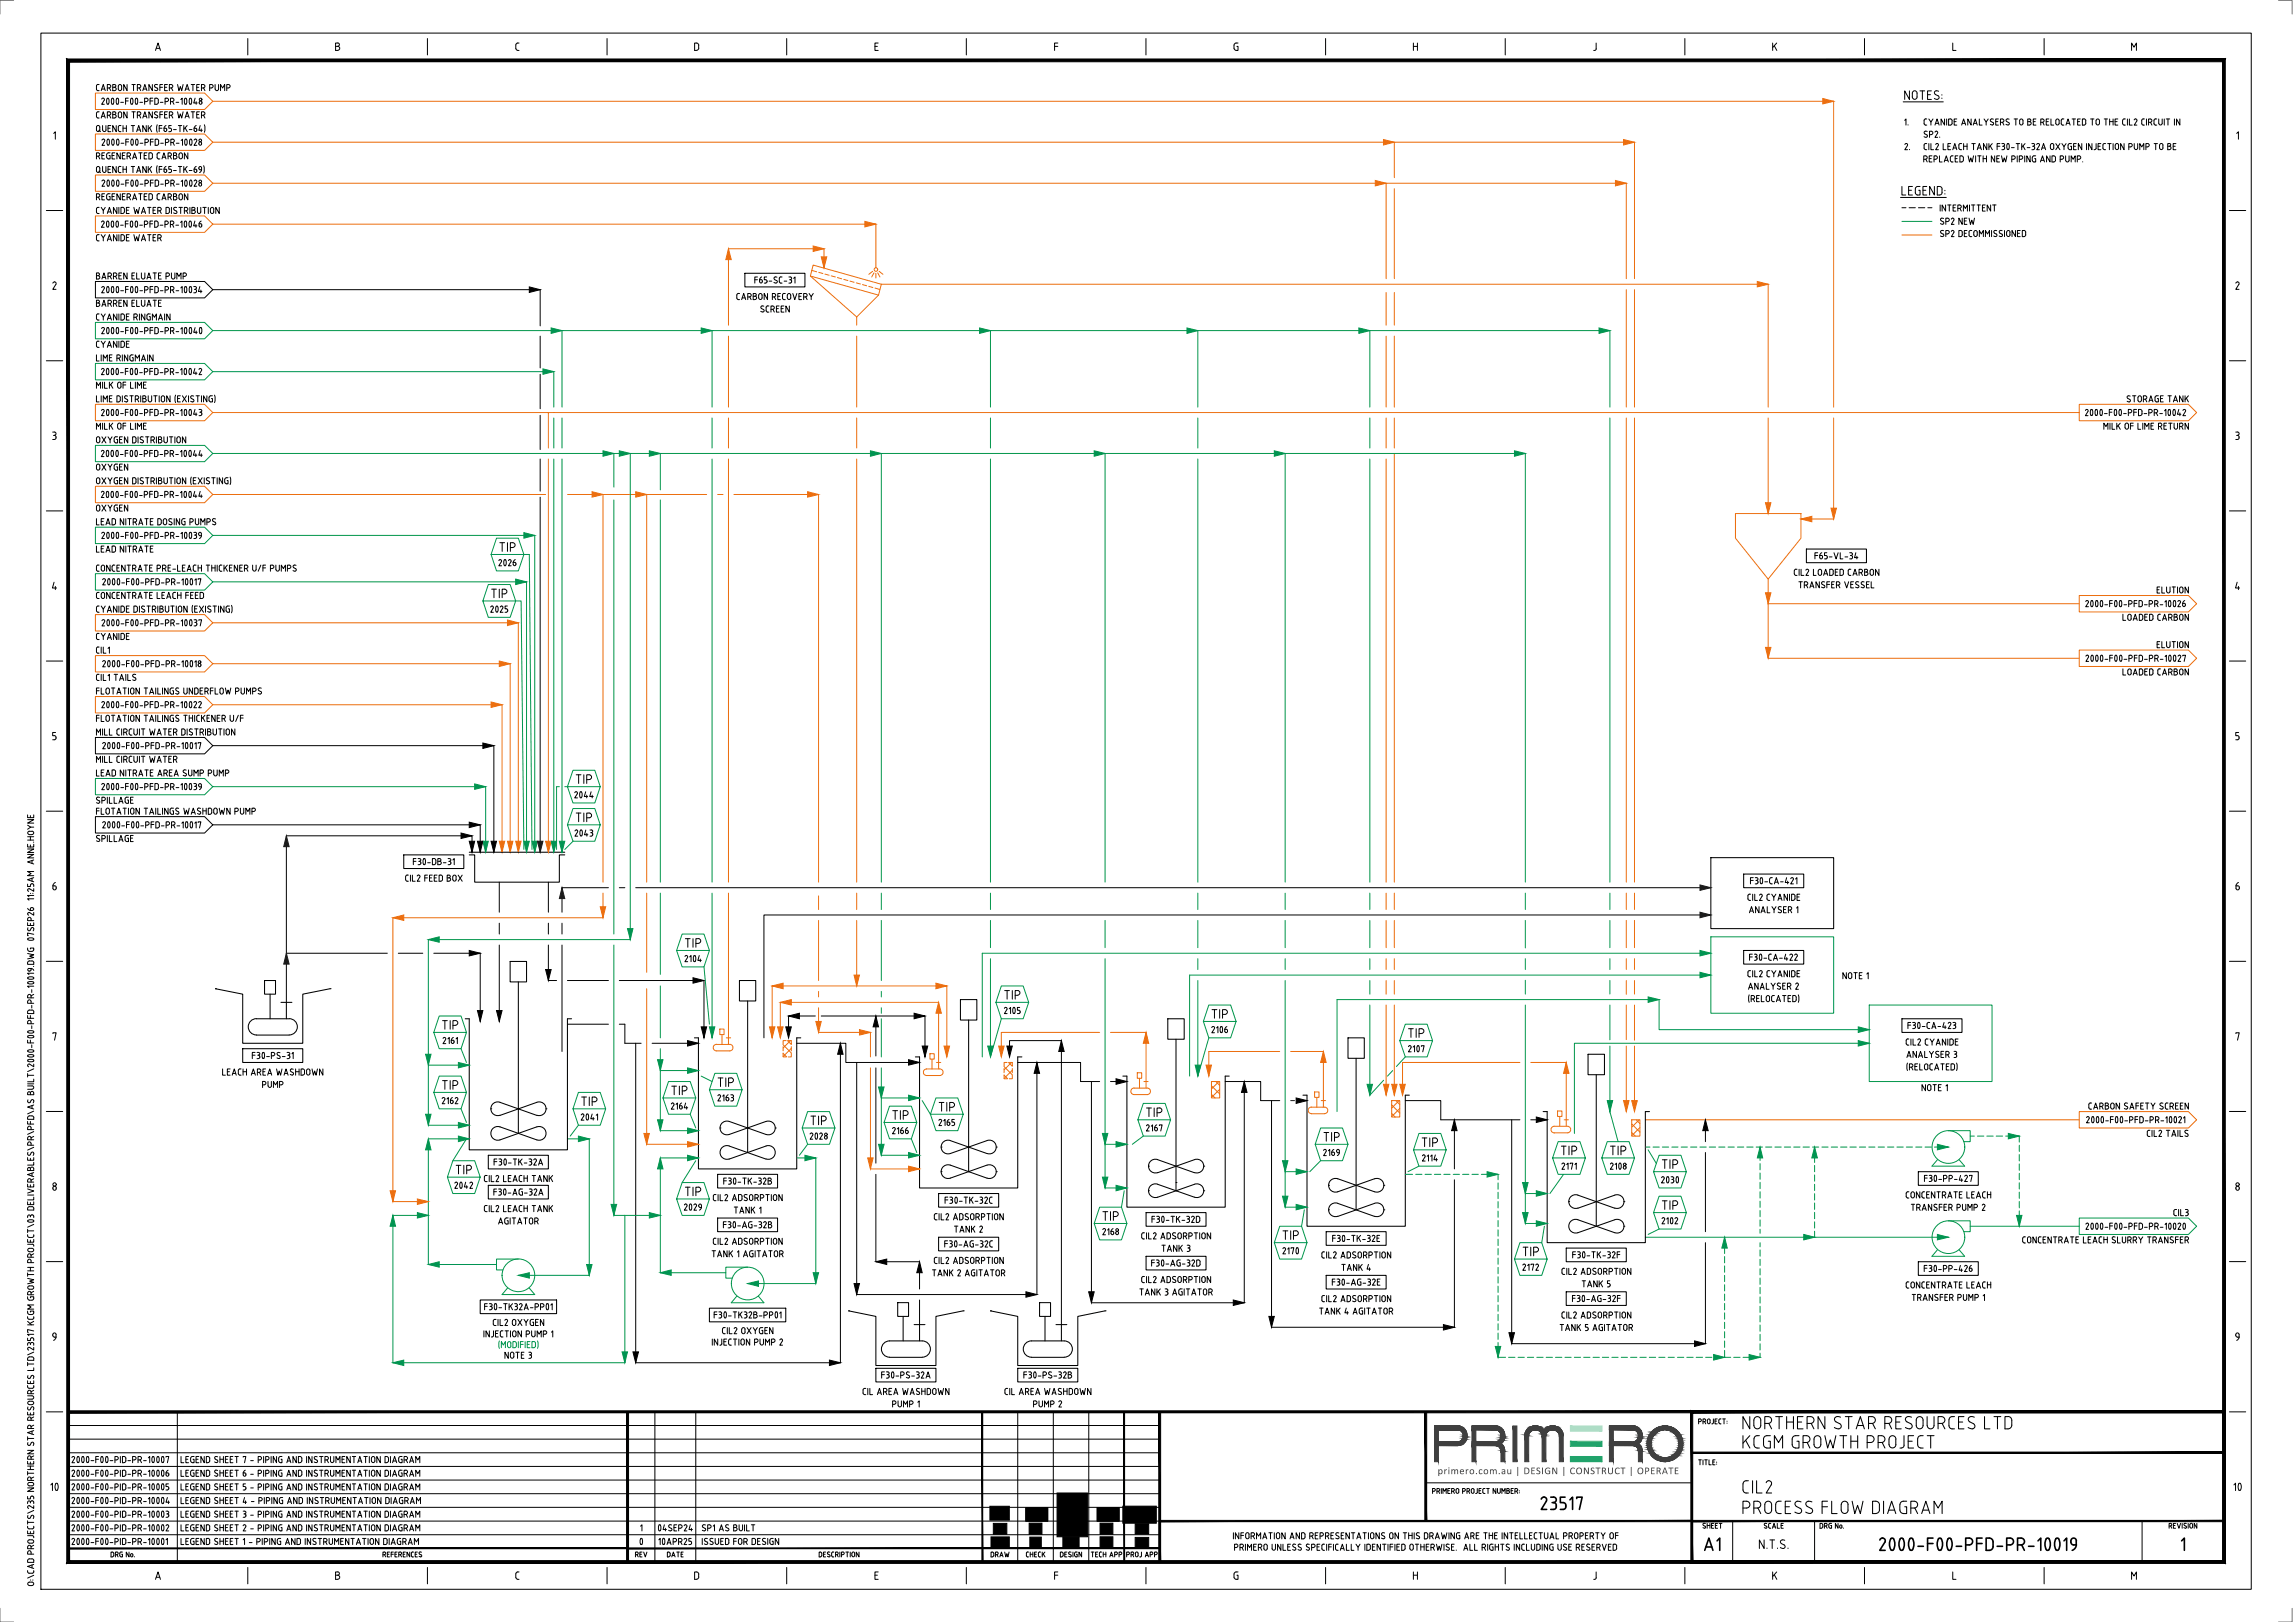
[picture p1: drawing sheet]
<svg xmlns="http://www.w3.org/2000/svg" width="841mm" height="594mm" viewBox="0 0 841 594" stroke-linecap="round" stroke-linejoin="round" font-family="sans-serif">
<defs><g id="words">
<g font-size="7">
<text x="638" y="523.6">NORTHERN STAR RESOURCES LTD</text>
<text x="638" y="530.6">KCGM GROWTH PROJECT</text>
<text x="638" y="547.1">CIL2</text>
<text x="564" y="553.1">23517</text>
<text x="638" y="554.6">PROCESS FLOW DIAGRAM</text>
<text x="624" y="568.1">A1</text>
<text x="688.1" y="568.1">2000-F00-PFD-PR-10019</text>
<text x="798.7" y="568.1">1</text>
</g>
<g font-size="4.9">
<text x="697.4" y="36.6">NOTES:</text>
<text x="696.5" y="71.6">LEGEND:</text>
<text x="182.6" y="202.1">TIP</text>
<text x="179.6" y="219.1">TIP</text>
<text x="210.7" y="287.1">TIP</text>
<text x="210.7" y="301.1">TIP</text>
<text x="250.7" y="347.1">TIP</text>
<text x="367.6" y="366.1">TIP</text>
<text x="161.6" y="377.1">TIP</text>
<text x="443.7" y="373.1">TIP</text>
<text x="515.7" y="380.1">TIP</text>
<text x="161.6" y="399.1">TIP</text>
<text x="245.6" y="401.1">TIP</text>
<text x="262.6" y="398.1">TIP</text>
<text x="212.6" y="405.1">TIP</text>
<text x="343.6" y="407.1">TIP</text>
<text x="296.6" y="412.1">TIP</text>
<text x="326.6" y="410.1">TIP</text>
<text x="419.7" y="409.1">TIP</text>
<text x="484.6" y="418.1">TIP</text>
<text x="520.7" y="420.1">TIP</text>
<text x="571.6" y="423.1">TIP</text>
<text x="589.7" y="423.1">TIP</text>
<text x="166.6" y="430.1">TIP</text>
<text x="608.7" y="428.1">TIP</text>
<text x="250.7" y="438.1">TIP</text>
<text x="608.7" y="443.1">TIP</text>
<text x="403.6" y="447.1">TIP</text>
<text x="469.6" y="454.1">TIP</text>
<text x="557.7" y="460.1">TIP</text>
<text x="644.2" y="567.4">N.T.S.</text>
</g>
<g font-size="4.2">
<text x="56.6" y="18.6">A</text>
<text x="122.5" y="18.6">B</text>
<text x="188.6" y="18.6">C</text>
<text x="254.1" y="18.6">D</text>
<text x="320.2" y="18.6">E</text>
<text x="386" y="18.6">F</text>
<text x="451.7" y="18.6">G</text>
<text x="517.5" y="18.6">H</text>
<text x="583.6" y="18.6">J</text>
<text x="649.1" y="18.6">K</text>
<text x="715.1" y="18.6">L</text>
<text x="780.7" y="18.6">M</text>
<text x="19.2" y="51.1">1</text>
<text x="819.2" y="51.1">1</text>
<text x="18.9" y="106.1">2</text>
<text x="818.9" y="106.1">2</text>
<text x="18.9" y="161.1">3</text>
<text x="818.9" y="161.1">3</text>
<text x="18.8" y="216.1">4</text>
<text x="818.8" y="216.1">4</text>
<text x="18.9" y="271.1">5</text>
<text x="818.9" y="271.1">5</text>
<text x="18.9" y="326.1">6</text>
<text x="818.9" y="326.1">6</text>
<text x="18.9" y="381.1">7</text>
<text x="818.9" y="381.1">7</text>
<text x="18.9" y="436.1">8</text>
<text x="818.9" y="436.1">8</text>
<text x="18.9" y="491.1">9</text>
<text x="818.9" y="491.1">9</text>
<text x="18.2" y="546.1">10</text>
<text x="818.2" y="546.1">10</text>
<text x="56.6" y="578.6">A</text>
<text x="122.5" y="578.6">B</text>
<text x="188.6" y="578.6">C</text>
<text x="254.1" y="578.6">D</text>
<text x="320.2" y="578.6">E</text>
<text x="386" y="578.6">F</text>
<text x="451.7" y="578.6">G</text>
<text x="517.5" y="578.6">H</text>
<text x="583.6" y="578.6">J</text>
<text x="649.1" y="578.6">K</text>
<text x="715.1" y="578.6">L</text>
<text x="780.7" y="578.6">M</text>
</g>
<text font-size="3.8" fill="#3f3f3f" x="526.8" y="539.9">primero.com.au | DESIGN | CONSTRUCT | OPERATE</text>
<g font-size="3.5">
<text x="35" y="33.3">CARBON TRANSFER WATER PUMP</text>
<text x="36.9" y="38.3">2000-F00-PFD-PR-10048</text>
<text x="35" y="43.4">CARBON TRANSFER WATER</text>
<text x="697.6" y="45.9">1.</text>
<text x="704.7" y="45.9">CYANIDE ANALYSERS TO BE RELOCATED TO THE CIL2 CIRCUIT IN</text>
<text x="35" y="48.4">QUENCH TANK (F65-TK-64)</text>
<text x="37" y="53.4">2000-F00-PFD-PR-10028</text>
<text x="704.7" y="50.4">SP2.</text>
<text x="35" y="58.3">REGENERATED CARBON</text>
<text x="697.7" y="55">2.</text>
<text x="704.6" y="59.5">REPLACED WITH NEW PIPING AND PUMP.</text>
<text x="704.7" y="55">CIL2 LEACH TANK F30-TK-32A OXYGEN INJECTION PUMP TO BE</text>
<text x="35" y="63.3">QUENCH TANK (F65-TK-69)</text>
<text x="37" y="68.3">2000-F00-PFD-PR-10028</text>
<text x="35" y="73.3">REGENERATED CARBON</text>
<text x="710.6" y="77.4">INTERMITTENT</text>
<text x="35" y="78.3">CYANIDE WATER DISTRIBUTION</text>
<text x="36.8" y="83.3">2000-F00-PFD-PR-10046</text>
<text x="710.7" y="82.3">SP2 NEW</text>
<text x="35" y="88.4">CYANIDE WATER</text>
<text x="710.7" y="86.8">SP2 DECOMMISSIONED</text>
<text x="35" y="102.3">BARREN ELUATE PUMP</text>
<text x="36.9" y="107.3">2000-F00-PFD-PR-10034</text>
<text x="276.2" y="103.8">F65-SC-31</text>
<text x="35" y="112.4">BARREN ELUATE</text>
<text x="269.7" y="109.9">CARBON RECOVERY</text>
<text x="35" y="117.4">CYANIDE RINGMAIN</text>
<text x="278.4" y="114.4">SCREEN</text>
<text x="36.9" y="122.4">2000-F00-PFD-PR-10040</text>
<text x="35" y="127.4">CYANIDE</text>
<text x="35" y="132.3">LIME RINGMAIN</text>
<text x="36.8" y="137.3">2000-F00-PFD-PR-10042</text>
<text x="35" y="142.3">MILK OF LIME</text>
<text x="35" y="147.3">LIME DISTRIBUTION (EXISTING)</text>
<text x="779.1" y="147.3">STORAGE TANK</text>
<text x="36.8" y="152.4">2000-F00-PFD-PR-10043</text>
<text x="763.8" y="152.4">2000-F00-PFD-PR-10042</text>
<text x="35" y="157.4">MILK OF LIME</text>
<text x="770.6" y="157.4">MILK OF LIME RETURN</text>
<text x="35" y="162.4">OXYGEN DISTRIBUTION</text>
<text x="36.7" y="167.4">2000-F00-PFD-PR-10044</text>
<text x="35" y="172.4">OXYGEN</text>
<text x="35" y="177.3">OXYGEN DISTRIBUTION (EXISTING)</text>
<text x="36.7" y="182.3">2000-F00-PFD-PR-10044</text>
<text x="35" y="187.3">OXYGEN</text>
<text x="35" y="192.4">LEAD NITRATE DOSING PUMPS</text>
<text x="36.9" y="197.4">2000-F00-PFD-PR-10039</text>
<text x="35" y="202.4">LEAD NITRATE</text>
<text x="35" y="209.4">CONCENTRATE PRE-LEACH THICKENER U/F PUMPS</text>
<text x="182.4" y="207.4">2026</text>
<text x="664.7" y="204.8">F65-VL-34</text>
<text x="37.3" y="214.3">2000-F00-PFD-PR-10017</text>
<text x="657.1" y="210.9">CIL2 LOADED CARBON</text>
<text x="658.8" y="215.4">TRANSFER VESSEL</text>
<text x="35" y="219.3">CONCENTRATE LEACH FEED</text>
<text x="790.1" y="217.4">ELUTION</text>
<text x="35" y="224.4">CYANIDE DISTRIBUTION (EXISTING)</text>
<text x="179.5" y="224.4">2025</text>
<text x="763.9" y="222.3">2000-F00-PFD-PR-10026</text>
<text x="777.6" y="227.3">LOADED CARBON</text>
<text x="37" y="229.4">2000-F00-PFD-PR-10037</text>
<text x="35" y="234.4">CYANIDE</text>
<text x="35" y="239.4">CIL1</text>
<text x="790.1" y="237.4">ELUTION</text>
<text x="37.3" y="244.4">2000-F00-PFD-PR-10018</text>
<text x="764" y="242.4">2000-F00-PFD-PR-10027</text>
<text x="35" y="249.4">CIL1 TAILS</text>
<text x="777.6" y="247.4">LOADED CARBON</text>
<text x="35" y="254.4">FLOTATION TAILINGS UNDERFLOW PUMPS</text>
<text x="36.9" y="259.3">2000-F00-PFD-PR-10022</text>
<text x="35" y="269.4">MILL CIRCUIT WATER DISTRIBUTION</text>
<text x="35" y="264.3">FLOTATION TAILINGS THICKENER U/F</text>
<text x="37.3" y="274.4">2000-F00-PFD-PR-10017</text>
<text x="35" y="279.4">MILL CIRCUIT WATER</text>
<text x="35" y="284.4">LEAD NITRATE AREA SUMP PUMP</text>
<text x="36.9" y="289.4">2000-F00-PFD-PR-10039</text>
<text x="210.2" y="292.4">2044</text>
<text x="35" y="294.4">SPILLAGE</text>
<text x="35" y="298.4">FLOTATION TAILINGS WASHDOWN PUMP</text>
<text x="37.3" y="303.4">2000-F00-PFD-PR-10017</text>
<text x="35" y="308.4">SPILLAGE</text>
<text x="210.3" y="306.4">2043</text>
<text x="151.1" y="316.8">F30-DB-31</text>
<text x="148.3" y="322.9">CIL2 FEED BOX</text>
<text x="641.1" y="323.9">F30-CA-421</text>
<text x="640.2" y="329.9">CIL2 CYANIDE</text>
<text x="640.7" y="334.4">ANALYSER 1</text>
<text x="250.6" y="352.4">2104</text>
<text x="640.8" y="351.8">F30-CA-422</text>
<text x="640.2" y="357.9">CIL2 CYANIDE</text>
<text x="675" y="358.6">NOTE 1</text>
<text x="640.4" y="362.5">ANALYSER 2</text>
<text x="367.7" y="371.4">2105</text>
<text x="640.3" y="367">(RELOCATED)</text>
<text x="698.8" y="376.9">F30-CA-423</text>
<text x="162" y="382.4">2161</text>
<text x="443.7" y="378.4">2106</text>
<text x="698.2" y="382.9">CIL2 CYANIDE</text>
<text x="92.1" y="387.9">F30-PS-31</text>
<text x="515.7" y="385.4">2107</text>
<text x="698.4" y="387.4">ANALYSER 3</text>
<text x="81.2" y="393.9">LEACH AREA WASHDOWN</text>
<text x="698.3" y="392">(RELOCATED)</text>
<text x="95.8" y="398.5">PUMP</text>
<text x="704" y="399.6">NOTE 1</text>
<text x="161.7" y="404.4">2162</text>
<text x="245.6" y="406.4">2164</text>
<text x="262.7" y="403.4">2163</text>
<text x="765.1" y="406.4">CARBON SAFETY SCREEN</text>
<text x="212.6" y="410.4">2041</text>
<text x="343.7" y="412.4">2165</text>
<text x="764.3" y="411.4">2000-F00-PFD-PR-10021</text>
<text x="296.5" y="417.4">2028</text>
<text x="326.7" y="415.4">2166</text>
<text x="419.7" y="414.4">2167</text>
<text x="786.5" y="416.4">CIL2 TAILS</text>
<text x="484.7" y="423.4">2169</text>
<text x="520.9" y="425.4">2114</text>
<text x="180.7" y="426.9">F30-TK-32A</text>
<text x="572" y="428.4">2171</text>
<text x="589.7" y="428.4">2108</text>
<text x="166.3" y="435.4">2042</text>
<text x="177.1" y="432.9">CIL2 LEACH TANK</text>
<text x="180.6" y="437.9">F30-AG-32A</text>
<text x="264.8" y="433.8">F30-TK-32B</text>
<text x="608.5" y="433.4">2030</text>
<text x="704.8" y="432.9">F30-PP-427</text>
<text x="177.1" y="443.9">CIL2 LEACH TANK</text>
<text x="250.4" y="443.4">2029</text>
<text x="261" y="439.9">CIL2 ADSORPTION</text>
<text x="345.9" y="440.9">F30-TK-32C</text>
<text x="698.2" y="438.9">CONCENTRATE LEACH</text>
<text x="700" y="443.5">TRANSFER PUMP 2</text>
<text x="182.3" y="448.5">AGITATOR</text>
<text x="264.7" y="449.8">F30-AG-32B</text>
<text x="268.7" y="444.5">TANK 1</text>
<text x="342" y="446.9">CIL2 ADSORPTION</text>
<text x="421.8" y="447.9">F30-TK-32D</text>
<text x="608.7" y="448.4">2102</text>
<text x="796.2" y="445.4">CIL3</text>
<text x="261" y="455.9">CIL2 ADSORPTION</text>
<text x="349.4" y="451.5">TANK 2</text>
<text x="403.7" y="452.4">2168</text>
<text x="418" y="453.9">CIL2 ADSORPTION</text>
<text x="488" y="454.8">F30-TK-32E</text>
<text x="740.8" y="455.4">CONCENTRATE LEACH SLURRY TRANSFER</text>
<text x="764" y="450.4">2000-F00-PFD-PR-10020</text>
<text x="260.6" y="460.5">TANK 1 AGITATOR</text>
<text x="345.8" y="456.9">F30-AG-32C</text>
<text x="425.4" y="458.5">TANK 3</text>
<text x="469.7" y="459.4">2170</text>
<text x="484" y="460.9">CIL2 ADSORPTION</text>
<text x="576" y="460.9">F30-TK-32F</text>
<text x="341.3" y="467.5">TANK 2 AGITATOR</text>
<text x="342" y="462.9">CIL2 ADSORPTION</text>
<text x="421.6" y="463.9">F30-AG-32D</text>
<text x="491.3" y="465.5">TANK 4</text>
<text x="557.7" y="465.4">2172</text>
<text x="572.1" y="466.9">CIL2 ADSORPTION</text>
<text x="704.8" y="465.9">F30-PP-426</text>
<text x="418" y="469.9">CIL2 ADSORPTION</text>
<text x="487.8" y="470.8">F30-AG-32E</text>
<text x="579.4" y="471.5">TANK 5</text>
<text x="698.2" y="471.9">CONCENTRATE LEACH</text>
<text x="177.2" y="479.9">F30-TK32A-PP01</text>
<text x="417.3" y="474.5">TANK 3 AGITATOR</text>
<text x="484" y="476.9">CIL2 ADSORPTION</text>
<text x="575.9" y="476.9">F30-AG-32F</text>
<text x="700.4" y="476.5">TRANSFER PUMP 1</text>
<text x="180.4" y="485.6">CIL2 OXYGEN</text>
<text x="261.3" y="482.9">F30-TK32B-PP01</text>
<text x="483.2" y="481.5">TANK 4 AGITATOR</text>
<text x="572.1" y="482.9">CIL2 ADSORPTION</text>
<text x="177" y="489.8">INJECTION PUMP 1</text>
<text x="264.4" y="488.6">CIL2 OXYGEN</text>
<text x="571.3" y="487.5">TANK 5 AGITATOR</text>
<text x="184.7" y="497.6">NOTE 3</text>
<text x="260.6" y="492.8">INJECTION PUMP 2</text>
<text x="322.7" y="504.9">F30-PS-32A</text>
<text x="374.9" y="504.9">F30-PS-32B</text>
<text x="315.9" y="510.9">CIL AREA WASHDOWN</text>
<text x="326.7" y="515.5">PUMP 1</text>
<text x="367.9" y="510.9">CIL AREA WASHDOWN</text>
<text x="378.4" y="515.5">PUMP 2</text>
<text x="26" y="535.9">2000-F00-PID-PR-10007</text>
<text x="66" y="535.9">LEGEND SHEET 7 - PIPING AND INSTRUMENTATION DIAGRAM</text>
<text x="26" y="545.9">2000-F00-PID-PR-10005</text>
<text x="26" y="540.9">2000-F00-PID-PR-10006</text>
<text x="66" y="545.9">LEGEND SHEET 5 - PIPING AND INSTRUMENTATION DIAGRAM</text>
<text x="66" y="540.9">LEGEND SHEET 6 - PIPING AND INSTRUMENTATION DIAGRAM</text>
<text x="26" y="550.9">2000-F00-PID-PR-10004</text>
<text x="66" y="550.9">LEGEND SHEET 4 - PIPING AND INSTRUMENTATION DIAGRAM</text>
<text x="26" y="555.9">2000-F00-PID-PR-10003</text>
<text x="66" y="555.9">LEGEND SHEET 3 - PIPING AND INSTRUMENTATION DIAGRAM</text>
<text x="26" y="560.8">2000-F00-PID-PR-10002</text>
<text x="66" y="560.8">LEGEND SHEET 2 - PIPING AND INSTRUMENTATION DIAGRAM</text>
<text x="234.4" y="560.8">1</text>
<text x="240.8" y="560.8">04SEP24</text>
<text x="257" y="560.8">SP1 AS BUILT</text>
<text x="451.6" y="563.8">INFORMATION AND REPRESENTATIONS ON THIS DRAWING ARE THE INTELLECTUAL PROPERTY OF</text>
<text x="26" y="565.8">2000-F00-PID-PR-10001</text>
<text x="66" y="565.8">LEGEND SHEET 1 - PIPING AND INSTRUMENTATION DIAGRAM</text>
<text x="234.1" y="565.8">0</text>
<text x="241" y="565.8">10APR25</text>
<text x="257" y="565.8">ISSUED FOR DESIGN</text>
<text x="452" y="568">PRIMERO UNLESS SPECIFICALLY IDENTIFIED OTHERWISE. ALL RIGHTS INCLUDING USE RESERVED</text>
<text x="12.5" y="581.3" transform="rotate(-90 12.5 581.3)">O:\CAD PROJECTS\235 NORTHERN STAR RESOURCES LTD\23517 KCGM GROWTH PROJECT\03 DELIVERABLES\PR\PFD\AS BUILT\2000-F00-PFD-PR-10019.DWG 07SEP26 11:25AM ANNE.HOYNE</text>
</g>
<text font-size="3.5" fill="#00954a" x="182.3" y="493.7">(MODIFIED)</text>
<g font-size="2.8">
<text x="622.2" y="521.6">PROJECT:</text>
<text x="622.2" y="536.6">TITLE:</text>
<text x="524.7" y="547.1">PRIMERO PROJECT NUMBER:</text>
<text x="623.7" y="559.8">SHEET</text>
<text x="646.2" y="559.8">SCALE</text>
<text x="666.7" y="559.8">DRG No.</text>
<text x="794.6" y="559.8">REVISION</text>
<text x="40.4" y="570.3">DRG No.</text>
<text x="140" y="570.3">REFERENCES</text>
<text x="232.6" y="570.3">REV</text>
<text x="244.3" y="570.3">DATE</text>
<text x="299.9" y="570.3">DESCRIPTION</text>
<text x="362.9" y="570.3">DRAW</text>
<text x="375.8" y="570.3">CHECK</text>
<text x="388.3" y="570.3">DESIGN</text>
<text x="399.6" y="570.3">TECH APP</text>
<text x="412.6" y="570.3">PROJ APP</text>
</g>
</g></defs>
<g fill="none" stroke="#000" stroke-width=".38">
<path d="M273 100.1h22v5h-22zM662 201.1h22v5h-22zM148 313.1h22v5h-22zM172 313.1h1.9v10h31.1v-10h2M172 312.1h35M627 314.1h45v26h-45zM639 320.1h22v5h-22zM96.9 359.1h4.1v5h-4.1zM186.9 352.1h6.1v7.5h-6.1zM189.9 359.6v55.5M271 359.1h5.9v7.5h-5.9zM639 348.1h22v5h-22z"/>
<path d="M79 362.1l9.9 2v18h22.1v-18l9.9-2M93.9 373.1h12.1M94 373.1a2.98 2.98 0 0 0-3 3 2.98 2.98 0 0 0 3 3M99 364.1v9M103 367.1h4M104.9 367.1v6M106 373.1a2.98 2.98 0 0 1 3 3 2.98 2.98 0 0 1-3 3h-12.1M170.5 373.1h1.5v48h35.9v-48h1.6M274 366.6v55.5M352 366.1h6v7.5h-6zM355 373.6v55.5M427.9 373.1h6.1v7.5h-6.1z"/>
<path d="M697 373.1h22v5h-22zM88.9 384.1h22.1v5h-22.1zM254.5 380.1h1.4v48h36.1v-48h1.5M335.4 387.1h1.6v48h36v-48h1.5M411.5 394.1h1.5v48h36v-48h1.5M431 380.6v55.5M494 380.1h6v7.5h-6zM497 387.6v55.5M582 386.1h6v7.5h-6zM585 393.6v55.5M196.7 412.7l-13.5 4.8a2.52 2.52 0 0 1-3.3-2.4 2.52 2.52 0 0 1 3.3-2.4l13.5 4.8M196.7 403.7l-13.5 4.8a2.52 2.52 0 0 1-3.3-2.4 2.52 2.52 0 0 1 3.3-2.4l13.5 4.8"/>
<path d="M196.8 412.7a2.52 2.52 0 0 1 3.3 2.4 2.52 2.52 0 0 1-3.3 2.4M196.8 403.7a2.52 2.52 0 0 1 3.3 2.4 2.52 2.52 0 0 1-3.3 2.4M264.7 411.2l1.5-.6 1 .1 13.5 4.8a2.52 2.52 0 0 0 3.4-2.4 2.52 2.52 0 0 0-3.4-2.4l-13.5 4.8a2.53 2.53 0 0 1-3-1.1 2.53 2.53 0 0 1 .5-3.2zM267.2 419.7l13.5 4.8M267.2 419.7a2.52 2.52 0 0 0-3.3 2.4 2.52 2.52 0 0 0 3.3 2.4M280.7 419.7l-13.5 4.8M280.7 419.7a2.52 2.52 0 0 1 3.4 2.4 2.52 2.52 0 0 1-3.4 2.4M345.8 418.2l1.4-.6 1 .1 13.5 4.8a2.52 2.52 0 0 0 3.4-2.4 2.52 2.52 0 0 0-3.4-2.4l-13.5 4.8a2.53 2.53 0 0 1-3-1.1 2.53 2.53 0 0 1 .6-3.2zM477.5 401.1h1.5v48h36v-48h1.5M565.5 407.1h1.5v48h36v-48h1.5M178.9 434.1h22.1v5h-22.1zM178.9 423.1h22.1v5h-22.1z"/>
<path d="M263 430.1h21.9v5h-21.9zM344 437.1h22v5h-22zM345.8 427.2l1.4-.6 1 .2 13.5 4.7a2.52 2.52 0 0 0 3.4-2.4 2.52 2.52 0 0 0-3.4-2.3l-13.5 4.7a2.53 2.53 0 0 1-3-1.1 2.53 2.53 0 0 1 .6-3.2zM421.7 425.2l1.5-.6 1 .1 13.6 4.8a2.52 2.52 0 0 0 3.3-2.4 2.52 2.52 0 0 0-3.3-2.4l-13.6 4.8a2.55 2.55 0 0 1-3-1.1 2.55 2.55 0 0 1 .5-3.2zM424.2 433.7a2.52 2.52 0 0 0-3.3 2.4 2.52 2.52 0 0 0 3.3 2.4l13.5-4.7M437.8 433.7a2.52 2.52 0 0 1 3.3 2.4 2.52 2.52 0 0 1-3.3 2.4l-13.6-4.7M490.2 431.7l13.5 4.8M490.2 431.7a2.52 2.52 0 0 0-3.3 2.4 2.52 2.52 0 0 0 3.3 2.4M503.7 431.7l-13.5 4.8M503.8 431.7a2.52 2.52 0 0 1 3.3 2.4 2.52 2.52 0 0 1-3.3 2.4M575.7 438.2l1.5-.6 1 .1 13.6 4.8a2.52 2.52 0 0 0 3.3-2.4 2.52 2.52 0 0 0-3.3-2.4l-13.6 4.8a2.55 2.55 0 0 1-3-1.1 2.55 2.55 0 0 1 .5-3.2zM703 429.1h22v5h-22z"/>
<path d="M263 446.1h21.9v5h-21.9zM344 453.2h22v4.9h-22zM420 444.1h22v5h-22zM486 451.1h22v5h-22zM490.2 445.5a2.52 2.52 0 0 1-3.3-2.4 2.52 2.52 0 0 1 3.3-2.4l13.5 4.8M503.7 440.7l-13.5 4.8M503.8 440.7a2.52 2.52 0 0 1 3.3 2.4 2.52 2.52 0 0 1-3.3 2.4M574 457.1h22v5h-22zM575.7 447.2l1.5-.6 1 .1 13.6 4.8a2.52 2.52 0 0 0 3.3-2.4 2.52 2.52 0 0 0-3.3-2.4l-13.6 4.8a2.53 2.53 0 0 1-3-1.1 2.53 2.53 0 0 1 .5-3.2zM176 476.1h28v5h-28zM260 479.1h28v5h-28zM329 477.1h4v5h-4z"/>
<path d="M381 477.1h4v5h-4zM420 460.1h22v5h-22zM486 467.1h22v5h-22zM574 473.1h22v5h-22zM703 462.1h22v5h-22zM311 480.1l10 2v18h22v-18l10-2M324.1 491.8l1.9-.7h12a3 3 0 0 1 3 3 3 3 0 0 1-3.1 3h-11.9a2.98 2.98 0 0 1-2.8-2 2.98 2.98 0 0 1 .9-3.3zM331 482.1v9M335 485.2h4M337 485.2v5.9M363 480.1l10 2v18h22v-18l10-2M378 491.1h12a2.98 2.98 0 0 1 3 3 2.98 2.98 0 0 1-3 3h-12"/>
<path d="M378 491.1a2.98 2.98 0 0 0-3 3 2.98 2.98 0 0 0 3 3M382.9 482.1v9M387 485.2h3.9M389 485.2v5.9M321 501.2h22v5h-22zM373 501.2h22v5h-22z"/>
</g>
<g fill="none" stroke="#000" stroke-width=".37">
<path d="M15 12.1h810v570h-810zM697.4 37.3h14.7M696.5 72.3h16.7M697 76.1h1.5M699.6 76.1h2.3M703 76.1h2.4M706.5 76.1h1.5M35 103.1h40l3 3-3 3h-40zM78 106.1h120v13.3M198 123.1v11.7M198 137.1v12.6M198 152.1v12.5"/>
<path d="M198 168.1v11.8M198 182.1v130M35 270.1h40l3 3-3 3h-40zM78 273.1h103v39M35 299.1h40l3 3-3 3h-40zM78 302.1h98v10M173 312.1v-6h-68.1v61M183 323.1v11M183 338.1v4M201 323.1v11M201 338.1v4M206 338.1v4"/>
<path d="M223 325.1h-17v9M226.9 325.1h2.1M233 325.1h394M627 335.1h-347v45M104.9 349.1h37M146 349.1h8.9M159 349.1h17v25M183 346.1v28M201 346.1v13h3M206 346.1v39M207.9 359.1h15.1M226.9 359.1h30.1"/>
<path d="M258 359.1v21M207.9 375.1h15.1M226.9 375.1h2.1v7h5.9M298.8 372.1h-9.8v8M300.9 372.1h38.1v15M321 372.1v14.7M233 382.1v117h75v-117M239 382.1h16.9M292 382.1h18v7h27M313.9 389.1v85h66.1v-85M321 391.1v34.9M370 387.1v-6h19v104.1"/>
<path d="M373 389.1h23v7h7M400 396.1v81.1h56v-81.1M407 396.1h6M449 396.1h13v7h7M189.9 406.1h.1M274 413.1h.1M466 403.1v83h67v-54M515 403.1h13v7h29M533 410.1v18M554 410.1v82h71v-37M561 410.1h6M625 410.1v8"/>
<path d="M321 430.1v32h16v10M355 420.1h.1M625 422.1v29M337 476.1v9.1"/>
</g>
<g fill="none" stroke="#00954a" stroke-width=".37">
<path d="M697 81.1h11M35 118.1h40l3 3-3 3h-40zM35 133.1h40l3 3-3 3h-40zM78 121.1h512v28M78 136.1h124.9v13M206 121.1v28M260.9 121.1v28M363 121.1v28M439 121.1v28M502 121.1v28M202.9 153.1v11M206 153.1v11"/>
<path d="M260.9 153.1v11M363 153.1v11M439 153.1v11M502 153.1v11M590 153.1v170M35 163.1h40l3 3-3 3h-40zM78 166.1h481v157M202.9 168.1v144M206 168.1v144M225 166.1v12.3M231 166.1v178h-74v68h15M242 166.1v13.3"/>
<path d="M260.9 168.1v155M323 166.1v157M363 168.1v155M405 166.1v157M439 168.1v155M471 166.1v157M502 168.1v155M78 196.1l-3 3h-40v-6h40l3 3h118v116M225 183.1v159M242 183.1v140M78 213.1l-3 3h-40v-6h40l3 3h115v99M180 203.1h12l-2.1 6h-8l-1.9-6 1.9-6h8l2.1 6h2l.9 108"/>
<path d="M177 220.1h12l-2.1 6h-8l-1.9-6 1.9-6h8l2.1 6h2l1 91M78 288.1l-3 3h-40v-6h40l3 3h100v24M205 288.1h-1v23M207 288.1h13l-2 6h-8l-2.1-6 2.1-6h8l2 6M207.9 302.1h12.1l-2 6h-8l-2.1-6 2.1-6h8l2 6M210 308.1l-3 3M242 327.1v29.8M260.9 327.1v53M323 327.1v6M323 337.1v22M363 327.1v6M363 337.1v10"/>
<path d="M405 337.1v10M439 327.1v6M439 337.1v10M471 327.1v6M471 337.1v10M502 327.1v6M502 337.1v10M559 327.1v6M559 337.1v10.1M590 327.1v6M590 337.1v10M225 346.1v99h17"/>
<path d="M247.9 348.1h12.1l-2 6h-8l-2.1-6 2.1-6h8l2 6M258 354.1l2 21M363 351.1v36l3.9-14M405 351.1v84h8M439 351.1v4M439 359.1v35l4-14M471 351.1v4M471 359.1v83h8M502 351.1v4M502 359.1v5M559 351.1v4M559 359v5.1"/>
<path d="M590 351.1v4M590 359.1v5M627 343.1h45v28h-45zM627 357.1h-191.1v37M627 349.1h-267v38M159 378.1h11.9l-1.9 6h-8l-2-6 2-6h8l1.9 6M242 361.1v19M323 363.1v2M323 369.1v2.1M323 373.1v14M365 367.1h12l-2.1 6h-8l-1.9-6 1.9-6h8l2.1 6M441 374.1h12l-2 6h-8l-2-6 2-6h8l2 6"/>
<path d="M502 368.1v33l5-5.4M559 368.1v80h8M590 368.1v12.7M685 377.1h-77v-11h-118v41M685 368.1h45v28h-45zM157 390.1h15M169 384.1l1.9 5M242 392.1h13.9M242 384.1v30h13.9M257 394.1l3.9 2M260 399.1h11.9l-1.9 6h-8l-2-6 2-6h8l1.9 6M323 391.1v32h14"/>
<path d="M510.4 392.1l-1.9 2M513 381.1h12l-2 6h-8l-2-6 2-6h8l2 6M515 387.1l-3.3 3.5M590 383.1v24l3 11M685 382.1h-108v33M159 400.1h11.9l-1.9 6h-8l-2-6 2-6h8l1.9 6M169 406.1l1.9 5M170.9 417.1l-5 8M172 417.1h-15v46h24.9M207.9 417.1h8v50h-26M210 406.1h12l-2 6h-8l-2-6 2-6h8l2 6M212 412.1l-3 4"/>
<path d="M243 402.1h12l-2.1 6h-7.9l-2-6 2-6h7.9l2.1 6M252.9 408.1l2.1 5M294 413.1h12l-2 6h-8l-2-6 2-6h8l2 6M296 419.1l-3.1 4M323 402.1h14M324 411.1h12l-2 6h-8l-2-6 2-6h8l2 6M334 417.1l2 5M337.9 403.1l3.1 5h12l-2 6h-8l-2-6 2-6h8l2 6M405 419.1h8M417 410.1h12l-2 6h-8l-2-6 2-6h8l2 6M419 416.1l-4 3M482 419.1h12l-2 6h-8l-2-6 2-6h8l2 6"/>
<path d="M714 414.1h8v4h-2.4M722 416.1h1.5M724.7 416.1h2.3M728.1 416.1h2.3M731.5 416.1h2.3M735 416.1h2.3M738.4 416.1h1.6v2.2M740 419.5v2.2M164 431.1h12l-2.1 6h-8l-1.9-6 1.9-6h8l2.1 6M247.9 439.1h12.1l-2 6h-8l-2.1-6 2.1-6h8l2 6M255 425.1l-5 8M255.9 424.1h-13.9v42h24"/>
<path d="M292 424.1h7v46h-25M412 436.1l-1 6M471 429.1h8M484 425.1l-4 4M515 430.1h2.7M518 421.1h12l-2 6h-8l-2-6 2-6h8l2 6M518.8 430.1h2.3M520 427.1l-4 2M522.2 430.1h2.4M525.7 430.1h2.3M529.1 430.1h2.3M532.6 430.1h2.2"/>
<path d="M536 430.1h2.3M539.4 430.1h2.3M542.8 430.1h2.4M546.3 430.1h2.7v2M549 433.3v2.3M549 436.7v2.3M559 437.1h8M569 424.1h12l-2 6h-8l-2-6 2-6h8l2 6M573 430.1l-5 7M587 424.1h12l-2 6h-8l-2-6 2-6h8l2 6M603 420.1h1.6M604 421.1l3 5"/>
<path d="M605.7 420.1h2.4M606 429.1h12l-2 6h-8l-2-6 2-6h8l2 6M609.2 420.1h2.3M612.6 420.1h2.3M616.1 420.1h2.3M619.5 420.1h2.3M622.9 420.1h2.4M626.4 420.1h2.3M629.8 420.1h2.3M633.3 420.1h2.3M636.7 420.1h2.3M640.1 420.1h2.4"/>
<path d="M643.6 420.1h2.3M645 420.1v1.5M645 422.7v2.3M645 426.2v2.3M645 429.6v2.3M645 433v2.4M645 436.5v2.3M645 439.9v2.3M647 420.1h2.3M650.5 420.1h2.2M653.9 420.1h2.3M657.3 420.1h2.3"/>
<path d="M660.7 420.1h2.4M664.2 420.1h2.3M665 420.1v2.2M665 423.4v2.4M665 426.9v2.3M665 430.3v2.3M665 433.8v2.2M665 437.2v2.3M667.6 420.1h2.3M671.1 420.1h2.3M674.5 420.1h2.3M677.9 420.1h2.4"/>
<path d="M681.4 420.1h2.3M684.8 420.1h2.3M688.3 420.1h2.3M691.7 420.1h2.3M695.1 420.1h2.3M698.6 420.1h2.3M702 420.1h2.3M705.4 420.1h2.4M708.9 420.1h2.3M710.1 424.7l-2.1 2.4h12l-2.1-2.4M712.3 420.1h1.7M740 422.9v2.3"/>
<path d="M740 426.3v2.3M740 429.7v2.4M740 433.2v2.3M740 436.6v2.3M157 445.1h-13v54h85v-54M401 448.1h12l-2 6h-8l-2-6 2-6h8l2 6M467 455.1h12l-2 6.1h-8l-2-6.1 2-6h8l2 6M478 443.1l-1 6M549 440.1v2.3M549 443.6v2.3M549 447v2.3M549 450.4v2.4"/>
<path d="M549 453.9v2.3M549 457.3v2.3M566 449.1l-1 6M603 453.2h111M606 444.1h12l-2 6h-8l-2-6 2-6h8l2 6M608 450.1l-4 2M632 453.2v2.4M632 456.8v2.3M645 443.4v2.3M645 446.8v2.3M645 450.2v1.5M645 455.1v1.6"/>
<path d="M645 457.8v2.3M665 440.6v2.3M665 444v2.4M665 447.5v2.3M665 450.9v2.3M710.1 457.7l-2.1 2.4h12l-2.1-2.4M714 447.1h8v4h-2.4M722 449.1h40M740 440.1v2.3M740 443.5v2.3M740 446.9v2.2M762 446.1h40l3 3-3 3h-40z"/>
<path d="M186.1 471.7l-2.1 2.4h12l-2.1-2.4M189.9 461.2h-8v3.9h2.4M270 474.7l-2 2.5h12l-2.1-2.5M274 464.1h-8v4h2.3M549 460.8v2.3M549 464.2v2.3M549 467.6v2.4M549 471.1v2.3M549 474.5v2.3M549 478v2.2M555 461.2h12l-2 5.9h-8l-2-5.9 2-6.1h8l2 6.1M632 460.2v2.3"/>
<path d="M632 463.6v2.4M632 467.1v2.3M632 470.5v2.3M632 474v2.3M632 477.4v2.3M645 461.2v2.3M645 464.7v2.3M645 468.1v2.3M645 471.5v2.4M645 475v2.3M645 478.4v2.3M549 481.4v2.3"/>
<path d="M549 484.8v2.3M549 488.2v2.4M549 491.7v2.3M549 495.1v2h2.7M552.8 497.1h2.4M556.3 497.1h2.3M559.7 497.1h2.3M563.2 497.1h2.3M566.6 497.1h2.3M570 497.1h2.3M573.5 497.1h2.3M576.9 497.1h2.3"/>
<path d="M580.3 497.1h2.4M583.8 497.1h2.3M587.2 497.1h2.3M590.7 497.1h2.3M594.1 497.1h2.3M597.5 497.1h2.4M601 497.1h2.3M604.4 497.1h2.3M607.9 497.1h2.3M611.3 497.1h2.3M614.7 497.1h2.4M618.2 497.1h2.3"/>
<path d="M621.6 497.1h2.3M625.1 497.1h2.2M628.5 497.1h2.3M631.9 497.1h2.3M632 480.8v2.4M632 484.3v2.3M632 487.7v2.3M632 491.2v2.3M632 494.6v2.5M635.3 497.1h2.4M638.8 497.1h2.3M645 495.6v1.5h-2.8"/>
<path d="M645 481.9v2.3M645 485.3v2.3M645 488.7v2.3M645 492.2v2.3"/>
<circle cx="714" cy="420.1" r="6"/>
<circle cx="714" cy="453.1" r="6"/>
<circle cx="190" cy="467.1" r="6"/>
<circle cx="274" cy="470.1" r="6"/>
</g>
<g fill="#00954a" stroke="#00954a" stroke-width=".37">
<path d="M189.9 467.1l4.1-1v2z"/>
<path d="M157 463.1l4-1v2z"/>
<path d="M157 417.1l.9 4h-1.9z"/>
<path d="M215 463.1h2l-1.1 4z"/>
<path d="M212 416.1l3.9 1-3.9 1z"/>
<path d="M589 403.1h2l-1 4z"/>
<path d="M199 135.1l3.9 1-3.9 1z"/>
<path d="M274 470.1l4-.9v1.9z"/>
<path d="M242 466.1l4-1v2z"/>
<path d="M298 466.1h2l-1 4z"/>
<path d="M295 423.1l4 1-4 1z"/>
<path d="M242 424.1l1 4h-2z"/>
<path d="M710 452.1l4 1.1-4 .9z"/>
<path d="M710 419.1l4 1-4 1z"/>
<path d="M736 415.1l4 1-4 1z"/>
<path d="M739 445.1h2l-1 4z"/>
<path d="M558 444.1h2l-1 4z"/>
<path d="M401 165.1l4 1-4 1z"/>
<path d="M467 165.1l4 1-4 1z"/>
<path d="M555 165.1l4 1-4 1z"/>
<path d="M586 120.1l4 1-4 1z"/>
<path d="M501 397.1h2l-1 4z"/>
<path d="M438 390.1h2l-1 4z"/>
<path d="M361.9 383.1h2.1l-1 4z"/>
<path d="M498 120.1l4 1-4 1z"/>
<path d="M435 120.1l4 1-4 1z"/>
<path d="M359 120.1l4 1-4 1z"/>
<path d="M205 308.1h2l-1 4z"/>
<path d="M202 120.1l4 1-4 1z"/>
<path d="M192 308.1h2l-1 4z"/>
<path d="M189 212.1l4 1-4 1z"/>
<path d="M194.9 308.1h2.1l-1 4z"/>
<path d="M192 195.1l4 1-4 1z"/>
<path d="M238 444.1l4 1-4 1z"/>
<path d="M223.9 441.1h2.1l-1 4z"/>
<path d="M257 120.1l3.9 1-3.9 1z"/>
<path d="M260 376.1h2l-1.1 4z"/>
<path d="M563 447.1l4 1-4 1z"/>
<path d="M470 438.1h2l-1 4z"/>
<path d="M475 441.1l4 1-4 1z"/>
<path d="M404 431.1h2l-1 4z"/>
<path d="M409 434.1l4 1-4 1z"/>
<path d="M252 423.1l3.9 1-3.9 1z"/>
<path d="M177 308.1h1.9l-.9 4z"/>
<path d="M623 348.1l4 1-4 1z"/>
<path d="M623 356.1l4 1-4 1z"/>
<path d="M604 365.1l4 1-4 1z"/>
<path d="M168 416.1l4 1-4 1z"/>
<path d="M153 444.1l4 1-4 1z"/>
<path d="M144 445.1l.9 4h-1.9z"/>
<path d="M144 499.1l4-.9v1.9z"/>
<path d="M238 165.1l4 1-4 1z"/>
<path d="M252 413.1l3.9 1-3.9 1z"/>
<path d="M241 410.1h2l-1 4z"/>
<path d="M221 165.1l4 1-4 1z"/>
<path d="M228 495.1h2l-1 4z"/>
<path d="M202 308.1h2l-1.1 4z"/>
<path d="M226.9 165.1l4.1 1-4.1 1z"/>
<path d="M168 411.1l4 1-4 1z"/>
<path d="M156 408.1h1.9l-.9 4z"/>
<path d="M157 344.1l4-1v2z"/>
<path d="M230 340.1h1.9l-.9 4z"/>
<path d="M333 422.1l4 1-4 1z"/>
<path d="M319 165.1l4 1-4 1z"/>
<path d="M321.9 419.1h2.1l-1 4z"/>
<path d="M548 493.2h2l-1 3.9z"/>
<path d="M628 496.1l4 1-4 1.1z"/>
<path d="M545 429.1l4 1-4 1z"/>
<path d="M632 453.2l1 3.9h-2z"/>
<path d="M168 389.1l4 1-4 1z"/>
<path d="M156 386.1h1.9l-.9 4z"/>
<path d="M252 391.1l3.9 1-3.9 1z"/>
<path d="M241 388.1h2l-1 4z"/>
<path d="M333 401.1l4 1-4 1z"/>
<path d="M321.9 398.1h2.1l-1 4z"/>
<path d="M409 418.1l4 1-4 1z"/>
<path d="M475 428.1l4 1-4 1z"/>
<path d="M563 436.1l4 1-4 1z"/>
<path d="M681 381.1l4 1-4 1z"/>
<path d="M173.9 287.1l4.1 1-4.1 1z"/>
<path d="M404 415.1h2l-1 4z"/>
<path d="M470 425.1h2l-1 4z"/>
<path d="M558 433.1h2l-1 4z"/>
<path d="M681 376.1l4 1-4 1z"/>
<path d="M645 420.1l1 4h-2z"/>
<path d="M641 496.1l4 1-4 1.1z"/>
<path d="M665 420.1l1 4h-2z"/>
<path d="M661 452.1l4 1.1-4 .9z"/>
</g>
<g fill="#000" stroke="#000" stroke-width=".37">
<path d="M194 105.1l4 1-4 1zM177 272.1l4 1-4 1zM172 308.1h1.9l-.9 4zM169 305.1l4 1-4 1zM175 308.1h2l-1 4zM172 301.1l4 1-4 1zM180 308.1h1.9l-.9 4zM172 348.1l4 1-4 1zM199.9 355.1h2.1l-1 4zM254 358.1l4 1-4 1zM175 370.1h2l-1 4zM181.9 370.1h2.1l-1 4z"/>
<path d="M289 372.1l3.9-1v2zM321 372.1l.9 4h-1.9zM335 371.1l4 1-4 1zM252 381.1l3.9 1-3.9 1zM257 376.1h2l-1 4zM288 376.1h2l-1 4zM308 382.1l.9 4h-1.9zM333 388.1l4 1-4 1zM337.9 383.1h2.1l-1 4zM369 383.1h2l-1 4zM380 389.1l1 4h-2zM389 381.1l1 4h-2z"/>
<path d="M409 395.1l4 1-4 1zM456 396.1l1 4h-2zM475 402.1l4 1-4 1zM533 410.1l1 4h-2zM563 409.1l4 1-4 1zM625 410.1l1 4h-2zM313 470.1h2l-1.1 4zM321 462.1l4-.9v1.9zM337 462.1l.9 4h-1.9zM376 473.1l4 1-4 1zM398.9 473.1h2.1l-1 4.1zM452 476.1l4 1.1-4 .9z"/>
<path d="M231.9 495.1h2.1l-1 4zM304 498.2l4 .9-4 1zM465 482.1h2l-1 4zM529 485.2l4 .9-4 1zM553 488.1h2l-1 4zM621 491.1l4 1-4 1.1z"/>
</g>
<g fill="#ec6e0e" stroke="#ec6e0e" stroke-width=".37">
<path d="M144 336.1l4-1v2z"/>
<path d="M189 308.1h2l-1.1 4z"/>
<path d="M233 180.1l4 1-4 1z"/>
<path d="M186 227.1l3.9 1-3.9 1z"/>
<path d="M296 180.1l4 1-4 1z"/>
<path d="M217 180.1l4 1-4 1z"/>
<path d="M143 436.1h1.9l-.9 4z"/>
<path d="M299 374.1h1.9l-.9 4z"/>
<path d="M183 308.1h2l-1 4z"/>
<path d="M180 257.1l4 1-4 1z"/>
<path d="M186 308.1h2l-1.1 4z"/>
<path d="M647 184.1h2l-1 4z"/>
<path d="M660 190.1l4-1v2z"/>
<path d="M647 217.1h2l-1 4z"/>
<path d="M647 237.1h2l-1 4z"/>
<path d="M300.9 94.1h2.1l-1 4z"/>
<path d="M644 103.1l4 1-4 1z"/>
<path d="M671 186.1h2l-1 4z"/>
<path d="M668 36.1l4 1-4 1z"/>
<path d="M298 90.1l4 1-4 1z"/>
<path d="M267 91.1l1 4h-2z"/>
<path d="M282 376.1h2l-1 4z"/>
<path d="M283 361.1l4-1v2z"/>
<path d="M313 357.1h2l-1.1 4z"/>
<path d="M284.9 376.1h2.1l-1 4z"/>
<path d="M366 383.1h2l-1.1 4z"/>
<path d="M420 378.1l1 4h-2z"/>
<path d="M344 367.1l1 4h-2z"/>
<path d="M442 390.1h1.9l-.9 4z"/>
<path d="M485 385.1l1 4h-2z"/>
<path d="M513 397.1h2l-1 4z"/>
<path d="M574 389.1l1 4h-2z"/>
<path d="M286 367.1l4-1v2z"/>
<path d="M316.9 81.1l4.1 1-4.1 1z"/>
<path d="M510 397.1h2l-1 4z"/>
<path d="M507 397.1h2l-1 4z"/>
<path d="M507 51.1l4 1-4 1z"/>
<path d="M504 66.1l4 1-4 1z"/>
<path d="M595 51.1l4 1-4 1z"/>
<path d="M592 66.1l4 1-4 1z"/>
<path d="M183 242.1l3.9 1-3.9 1z"/>
<path d="M236 415.1h2l-1 4z"/>
<path d="M220 332.1h2l-1 4z"/>
<path d="M598 403.1h2l-1 4z"/>
<path d="M595 403.1h2l-1 4z"/>
<path d="M252 418.1l3.9 1-3.9 1z"/>
<path d="M153 439.1l4 1-4 1z"/>
<path d="M345.9 383.1h2.1l-1 4z"/>
<path d="M343 360.1l4 1-4 1z"/>
<path d="M318 424.1h2l-1 4z"/>
<path d="M333 427.1l4 1-4 1z"/>
<path d="M315 377.1l4 1-4 1z"/>
<path d="M199.9 308.1h2.1l-1 4z"/>
</g>
<g fill="none" stroke="#ec6e0e" stroke-width=".37">
<path d="M35 34.1h40l3 3-3 3h-40zM78 37.1h594v112M35 49.1h40l3 3-3 3h-40zM78 52.1h519M511 52.1v13M599 52.1v50M35 79.1h40l3 3-3 3h-40zM35 64.1h40l3 3-3 3h-40zM78 67.1h518v35M508 67.1v35M511 69.1v33M78 82.1h243v16"/>
<path d="M297.5 99l1.8 .5M300 99.8l1.5 .4M302 98.1v-7h-35v28M319.8 99.4l-1.4 1.1M320.3 99.9l-.9 1.5M321.6 99.9l.9 1.5M322.2 99.4l1.4 1.1M297 101.1l16.9 15M302.3 100.4l1.5 .4M304.6 101l1.5 .4M306.9 101.7l1.5 .4M309.2 102.3l1.5 .5"/>
<path d="M311.5 103l1.5 .4M313.8 103.6l1.5 .4M313.9 116.1v3M316.1 104.2l1.5 .5M318.3 104.9l1.6 .4M320.6 105.5l1.8 .5M321 100.1v1.7M323 104.1l-25-7-1 4 24.9 7M323 104.1l-1.1 4-8 8M323 104.1h325v45M508 107.1v12M511 107.1v12"/>
<path d="M596 106.1v43M599 106.1v43M267 123.1v26M313.9 123.1v26M508 123.1v26M511 123.1v26M35 148.1h40l3 3-3 3h-40zM78 151.1h684M201 151.1v13M267 153.1v11M313.9 153.1v11M508 153.1v11"/>
<path d="M511 153.1v11M596 153.1v170M599 153.1v170M648 153.1v35M672 153.1v37h-12M762 148.1h40l3 3-3 3h-40zM35 178.1h40l3 3-3 3h-40zM201 168.1v144M267 168.1v155M313.9 168.1v155M508 168.1v155M511 166.1v157"/>
<path d="M78 181.1h121.9M208 181.1h51M221 181.1v142M237 181.1v142M263 181.1h2M268.9 181.1h31.1v142M636 188.1h24v9l-12 15-12-15zM648 212.1v29h114M762 218.1h40l3 3-3 3h-40zM35 225.1h40l3 3-3 3h-40zM78 228.1h111.9v84M648 221.1h114"/>
<path d="M762 238.1h40l3 3-3 3h-40zM78 258.1l-3 3h-40v-6h40l3 3h106v54M78 243.1l-3 3h-40v-6h40l3 3h108.9v69M221 327.1v9h-77v104h13M237 327.1v29M267 327.1v55.4M300 328.1v5M300 337.1v22M313.9 327.1v6M313.9 337.1v24M508 327.1v6M508 337.1v10"/>
<path d="M511 327.1v6M511 337.1v10M596 327.1v6M596 337.1v10M599 327.1v6M599 337.1v10M508 351.1v4M508 359.1v5M511 351.1v4M511 359.1v5M596 351.1v4M596 359.1v5.1"/>
<path d="M599 351.1v4M599 359.1v5M237 362.1v57h18.9M263.8 376.9h1.5v2h-1.5zM264.6 378.9v3.6M300 363.1v2M300 369.1v9h19v9M403 378.1h-36.1v9M407 378.1h13v20.4M508 368.1v33M511 368.1v33M596 368.1v12.7"/>
<path d="M599 368.1v12.9M262.6 382.5h4.8M262.6 382.5a1.21 1.21 0 0 0-1.2 1.2 1.21 1.21 0 0 0 1.2 1.2h4.8M266.1 380.1h1.7M267.4 382.5a1.21 1.21 0 0 1 1.2 1.2 1.21 1.21 0 0 1-1.2 1.2M283 380.1v-19h64v26M286 380.1v-13h58v24.4M287 385.7v1.4h1.1M287 383.3v1.6M287 382.7l3 3v1.4h-1.2M287 385.8l1.3 1.3M288.1 381.1h-1.1v1.4"/>
<path d="M288.5 381.1l1.5 1.4v-1.4h-1.2M289.7 381.1l-2.7 2.8M290 384l-3 3M290 383.3v1.6M319 391.1v37h18M339.6 391.5h4.8a1.21 1.21 0 0 1 1.2 1.2 1.21 1.21 0 0 1-1.2 1.2h-4.8M339.6 391.5a1.21 1.21 0 0 0-1.2 1.2 1.21 1.21 0 0 0 1.2 1.2M340.8 385.9h1.5v2h-1.5zM341.5 387.9v3.6M343.2 389.1h1.6M368 391.3v1.6M368 390.7l3 3"/>
<path d="M369.1 389.1h-1.1v1.4M369.1 395.1h-1.1v-1.4l1.3 1.4M369.6 389.1l1.4 1.4v-1.4h-1.1M370.7 389.1l-2.7 2.8M371 392l-3 3M371 393.7v1.4h-1.1M371 391.3v1.6M416.8 392.9h1.6v2h-1.6zM417.6 394.9v3.6M419.2 396.1h1.6M420.4 398.5h-4.8a1.21 1.21 0 0 0-1.2 1.2 1.21 1.21 0 0 0 1.2 1.2M420.4 398.5a1.21 1.21 0 0 1 1.2 1.2 1.21 1.21 0 0 1-1.2 1.2h-4.8"/>
<path d="M443.9 396.1h3.1v6h-3.1zM443.9 397.7l3.1 3M445.6 396.1l1.4 1.4M446.7 396.1l-2.8 2.7M447 399l-3.1 3M469 385.1h-26v9M473 385.1h12v20.4M481.8 399.9h1.6v2h-1.6zM557 389.1h-43v12M561 389.1h13v23.4M596 383.1v24M599 383.1v24"/>
<path d="M443.9 400.8l1.4 1.3M480.6 407.9h4.8M482.6 401.9v3.6M484.2 403.1h1.6M485.3 407.9a1.21 1.21 0 0 0 1.3-1.2 1.21 1.21 0 0 0-1.2-1.2h-4.8a1.19 1.19 0 0 0-1.2 1.2 1.19 1.19 0 0 0 1.2 1.2M510 404.7l3 3M510 407.8l1.3 1.3M510 403.1h3v6h-3zM511.6 403.1l1.4 1.5M512.7 403.1l-2.7 2.8M513 406l-3 3M570.8 406.9h1.6v2h-1.6z"/>
<path d="M571.6 408.9v3.6M573.2 410.1h1.6M574.4 414.9a1.21 1.21 0 0 0 1.2-1.2 1.21 1.21 0 0 0-1.2-1.2h-4.8a1.21 1.21 0 0 0-1.2 1.2 1.21 1.21 0 0 0 1.2 1.2h4.8M598 414.8l1.3 1.3M598 410.1h3v6h-3zM598 411.7l3 3M599.6 410.1l1.4 1.4M600.7 410.1l-2.7 2.7M601 413l-3 3M603 410.1h159M762 407.1h40l3 3-3 3h-40z"/>
<circle cx="321" cy="98.7" r=".66"/>
</g>
<g fill="#000">
<circle cx="79" cy="362.1" r=".19"/>
<circle cx="120.9" cy="362.1" r=".19"/>
<circle cx="179.8" cy="406.1" r=".19"/>
<circle cx="200.1" cy="406.1" r=".19"/>
<circle cx="263.8" cy="413.1" r=".19"/>
<circle cx="284.1" cy="413.1" r=".19"/>
<circle cx="344.8" cy="420.1" r=".19"/>
<circle cx="344.8" cy="429.1" r=".19"/>
<circle cx="355" cy="429.1" r=".19"/>
<circle cx="365.1" cy="420.1" r=".19"/>
<circle cx="365.1" cy="429.1" r=".19"/>
<circle cx="420.8" cy="436.1" r=".19"/>
<circle cx="420.8" cy="427.1" r=".19"/>
<circle cx="431" cy="433.1" r=".19"/>
<circle cx="431" cy="436.1" r=".19"/>
<circle cx="441.1" cy="427.1" r=".19"/>
<circle cx="441.1" cy="436.1" r=".19"/>
<circle cx="486.8" cy="434.1" r=".19"/>
<circle cx="507.1" cy="434.1" r=".19"/>
<circle cx="486.8" cy="443.1" r=".19"/>
<circle cx="507.1" cy="443.1" r=".19"/>
<circle cx="574.8" cy="440.1" r=".19"/>
<circle cx="595.1" cy="449.1" r=".19"/>
<circle cx="595.1" cy="440.1" r=".19"/>
<circle cx="311" cy="480.1" r=".19"/>
<circle cx="353" cy="480.1" r=".19"/>
<circle cx="363" cy="480.1" r=".19"/>
<circle cx="405" cy="480.1" r=".19"/>
</g>
<path d="M473 403.1h1.4M475.2 403.1h1.6M477.6 403.1h1.4" fill="none" stroke="#1a1a1a" stroke-width=".37"/>
<g fill="#1a1a1a" stroke="#1a1a1a" stroke-width=".37">
<path d="M623 324.1l4 1-4 1z"/>
<path d="M206 325.1l1 4h-2z"/>
<path d="M623 334.1l4 1-4 1z"/>
<path d="M197 308.1h2l-1 4z"/>
<path d="M104.9 306.1l1.1 4h-2z"/>
<path d="M104.9 349.1l1.1 4h-2z"/>
</g>
<path d="M697 86.1h11" fill="none" stroke="#ff7f00" stroke-width=".37"/>
<g fill="#3f3f3f" stroke="#3f3f3f" stroke-width=".37">
<path d="M548.5 528h2.3z"/>
<path d="M568.8 522.3h.4z"/>
<path d="M562.4 522.3h.4z"/>
<path d="M599.5 524h1.9z"/>
<path d="M598.8 528h2.4z"/>
<path d="M599.9 530.2h1.7z"/>
<path d="M525.7 522.3h9.1zM525.7 522.3h9.1z"/>
<path d="M525.7 522.3l9.6 .1zM525.7 522.3l9.6 .1z"/>
<path d="M525.7 522.4l10.1 .2-.5-.2zM525.7 522.4l10.1 .2h-10.1z"/>
<path d="M525.7 522.6l10.5 .3-.4-.3zM525.7 522.6l10.5 .3h-10.5z"/>
<path d="M525.7 522.9l10.9 .3-.4-.3zM525.7 522.9l10.9 .3h-10.9z"/>
<path d="M525.7 523.2l11.2 .4-.3-.4zM525.7 523.2l11.2 .4h-11.2z"/>
<path d="M525.7 523.6l11.3 .1zM525.7 523.6l11.3 .1z"/>
<path d="M534.3 523.7h2.7zM534.3 523.7h2.7z"/>
<path d="M534.6 523.7l2.4 .1zM534.6 523.7l2.4 .1z"/>
<path d="M535 523.8l2.2 .2zM535 523.8l2.2 .2z"/>
<path d="M535.3 524l1.9 .1zM535.3 524l1.9 .1z"/>
<path d="M535.3 524.1l2 .2-.1-.2zM535.3 524.1l2 .2z"/>
<path d="M535.6 524.3l1.8 .3-.1-.3zM535.6 524.3l1.8 .3h-1.6zM535.8 524.6h1.6zM535.8 524.6h1.6z"/>
<path d="M535.8 524.6l1.7 .3-.1-.3zM535.8 524.6l1.7 .3h-1.5z"/>
<path d="M536 524.9l1.5 .2zM536 524.9l1.5 .2z"/>
<path d="M536.1 525.1l1.5 .2-.1-.2zM536.1 525.1l1.5 .2h-1.4z"/>
<path d="M536.2 525.3l1.4 .3v-.3zM536.2 525.3l1.4 .3h-1.4z"/>
<path d="M536.2 525.6l1.4 .1zM536.2 525.6l1.4 .1z"/>
<path d="M536.2 525.7l1.4 .3v-.3zM536.2 525.7l1.4 .3h-1.4z"/>
<path d="M536.2 526l1.4 .1zM536.2 526l1.4 .1z"/>
<path d="M536.2 526.1l1.4 .4v-.4zM536.2 526.1l1.4 .4h-1.4z"/>
<path d="M536.2 526.5l1.3 .2 .1-.2zM536.2 526.5l1.3 .2h-1.4z"/>
<path d="M536.1 526.7h1.4zM536.1 526.7l1.4 .2z"/>
<path d="M536 526.9l1.4 .3 .1-.3zM536 526.9l1.4 .3h-1.6zM535.8 527.2h1.6zM535.8 527.2h1.6z"/>
<path d="M535.8 527.2l1.5 .3 .1-.3zM535.8 527.2l1.5 .3h-1.7z"/>
<path d="M535.6 527.5h1.7zM535.3 527.7h1.9z"/>
<path d="M535.3 527.7h1.9zM535.3 527.7h1.9z"/>
<path d="M535.3 527.7l1.7 .2 .2-.2zM535 527.9l.3-.2 1.7 .2z"/>
<path d="M535 527.9h2zM534.6 528h2.4z"/>
<path d="M534.6 528h2.4zM534.3 528h2.7z"/>
<path d="M525.7 523.7l1.4 4.3v-4.3zM525.7 523.7l1.4 4.3h-1.4z"/>
<path d="M525.7 528h11.3zM525.7 528l11.2 .1z"/>
<path d="M525.7 528.1l10.9 .4 .3-.4zM525.7 528.1l10.9 .4h-10.9z"/>
<path d="M525.7 528.5l10.5 .3 .4-.3zM525.7 528.5l10.5 .3h-10.5z"/>
<path d="M525.7 528.8l10.1 .3 .4-.3zM525.7 528.8l10.1 .3h-10.1z"/>
<path d="M525.7 529.1l9.6 .2 .5-.2zM525.7 529.1l9.6 .2h-9.6z"/>
<path d="M525.7 529.3h9.6zM525.7 529.3l9.1 .1z"/>
<path d="M525.7 529.4h9.1zM525.7 529.4l8.6 .1z"/>
<path d="M525.7 529.5l1.4 5.9v-5.9zM525.7 529.5l1.4 5.9h-1.4z"/>
<path d="M539.4 522.3h9.2zM539.4 522.3h9.2z"/>
<path d="M539.4 522.3l9.7 .1zM539.4 522.3l9.7 .1z"/>
<path d="M539.4 522.4l10.1 .2-.4-.2zM539.4 522.4l10.1 .2h-10.1z"/>
<path d="M539.4 522.6l10.6 .3-.5-.3zM539.4 522.6l10.6 .3h-10.6z"/>
<path d="M539.4 522.9l11 .3-.4-.3zM539.4 522.9l11 .3h-11z"/>
<path d="M539.4 523.2l11.3 .4-.3-.4zM539.4 523.2l11.3 .4h-11.3z"/>
<path d="M539.4 523.6l11.4 .1zM539.4 523.6l11.4 .1z"/>
<path d="M548.1 523.7h2.7zM548.1 523.7h2.7z"/>
<path d="M548.5 523.7l2.4 .1zM548.5 523.7l2.4 .1z"/>
<path d="M548.8 523.8l2.2 .2zM548.8 523.8l2.2 .2z"/>
<path d="M549.1 524h1.9zM549.1 524h1.9z"/>
<path d="M549.1 524l2 .3-.1-.3zM549.1 524l2 .3h-1.7z"/>
<path d="M549.4 524.3l1.8 .2-.1-.2zM549.4 524.3l1.8 .2h-1.6z"/>
<path d="M549.6 524.5l1.6 .1zM549.6 524.5l1.6 .1z"/>
<path d="M549.7 524.6l1.6 .3-.1-.3zM549.7 524.6l1.6 .3h-1.5z"/>
<path d="M549.8 524.9l1.5 .1zM549.8 524.9l1.5 .1z"/>
<path d="M549.9 525l1.5 .3-.1-.3zM549.9 525l1.5 .3h-1.4z"/>
<path d="M550 525.3l1.4 .2v-.2zM550 525.3l1.4 .2h-1.4z"/>
<path d="M550 525.5l1.5 .2zM550 525.5l1.5 .2z"/>
<path d="M550 525.7l1.5 .3v-.3zM550 525.7l1.5 .3h-1.5zM550 526h1.5zM550 526h1.5z"/>
<path d="M550 526l1.4 .5 .1-.5zM550 526l1.4 .5h-1.4z"/>
<path d="M550 526.5h1.4zM550 526.5l1.4 .1z"/>
<path d="M549.9 526.6l1.4 .3 .1-.3zM549.9 526.6l1.4 .3h-1.5z"/>
<path d="M549.8 526.9l1.5 .2v-.2zM549.8 526.9l1.5 .2h-1.6z"/>
<path d="M549.7 527.1h1.6zM549.7 527.1l1.5 .1z"/>
<path d="M549.7 527.2l1.4 .3 .1-.3zM549.7 527.2l1.4 .3h-1.7z"/>
<path d="M549.4 527.5l1.7 .1zM549.4 527.5l1.7 .1z"/>
<path d="M549.3 527.6h1.8zM549.1 527.7h1.9z"/>
<path d="M549.1 527.7l1.8 .2 .1-.2zM548.8 527.9l.3-.2 1.8 .2z"/>
<path d="M548.8 527.9h2.1zM548.5 528h2.3zM548.4 528h2.4z"/>
<path d="M548.4 528h2.4zM548.1 528h2.7z"/>
<path d="M539.4 523.7l1.5 4.3v-4.3zM539.4 523.7l1.5 4.3h-1.5z"/>
<path d="M539.4 528l11.1 .4 .3-.4zM539.4 528l11.1 .4h-11.1z"/>
<path d="M539.4 528.4l10.7 .4 .4-.4zM539.4 528.4l10.7 .4h-10.7z"/>
<path d="M539.4 528.8l11.1 .3-.4-.3zM539.4 528.8l11.1 .3h-11.1z"/>
<path d="M539.4 529.1l11.4 .3-.3-.3zM539.4 529.1l11.4 .3h-11.4z"/>
<path d="M539.4 529.4l11.4 .1zM539.4 529.4l11.4 .1z"/>
<path d="M548.1 529.5h2.7zM548.1 529.5h2.7z"/>
<path d="M548.4 529.5l2.5 .1zM548.4 529.5l2.5 .1z"/>
<path d="M548.8 529.6l2.2 .2zM548.8 529.6l2.2 .2z"/>
<path d="M549.1 529.8h1.9zM549.1 529.8h1.9z"/>
<path d="M549.1 529.8l2 .2zM549.1 529.8l2 .2z"/>
<path d="M549.4 530l1.8 .2-.1-.2zM549.4 530l1.8 .2h-1.6zM549.6 530.2h1.6zM549.6 530.2h1.6z"/>
<path d="M549.6 530.2l1.7 .3-.1-.3zM549.6 530.2l1.7 .3h-1.5z"/>
<path d="M549.8 530.5l1.5 .2zM549.8 530.5l1.5 .2z"/>
<path d="M549.8 530.7l1.6 .2-.1-.2zM549.8 530.7l1.6 .2h-1.5z"/>
<path d="M549.9 530.9l1.5 .3v-.3zM549.9 530.9l1.5 .3h-1.4z"/>
<path d="M550 531.2l1.4 .1zM550 531.2l1.4 .1z"/>
<path d="M550 531.3l1.5 .3-.1-.3zM550 531.3l1.5 .3h-1.5z"/>
<path d="M550 531.6l1.5 3.8v-3.8zM550 531.6l1.5 3.8h-1.5z"/>
<path d="M539.4 529.5l1.5 5.9v-5.9zM539.4 529.5l1.5 5.9h-1.5z"/>
<path d="M554.4 522.3l1.5 13.1v-13.1zM554.4 522.3l1.5 13.1h-1.5z"/>
<path d="M562.4 522.3h.6zM562.3 522.3h.7z"/>
<path d="M568.8 522.3h.5zM568.6 522.3h.7z"/>
<path d="M568.6 522.3h.9zM568.5 522.3h1z"/>
<path d="M562.3 522.3h.8zM562.1 522.3h1z"/>
<path d="M562.1 522.3h1.2zM562 522.3h1.3z"/>
<path d="M568.5 522.3h1.1zM568.3 522.3h1.3z"/>
<path d="M568.3 522.3l1.5 .1zM568.2 522.4h1.6z"/>
<path d="M562 522.3l1.5 .1zM561.8 522.4h1.7z"/>
<path d="M568.2 522.4h1.7zM568 522.4h1.9z"/>
<path d="M561.8 522.4h1.8zM561.7 522.4h1.9z"/>
<path d="M561.7 522.4h2zM561.6 522.4h2.1z"/>
<path d="M568 522.4h2.1zM567.9 522.4h2.2z"/>
<path d="M567.9 522.4h2.3zM567.7 522.4h2.5z"/>
<path d="M561.6 522.4h2.3zM561.4 522.4h2.5z"/>
<path d="M561.4 522.4l2.6 .1zM561.3 522.5h2.7z"/>
<path d="M567.7 522.4l2.7 .1zM567.6 522.5h2.8z"/>
<path d="M567.6 522.5h2.9zM567.4 522.5h3.1z"/>
<path d="M561.3 522.5h2.9zM561.1 522.5h3.1z"/>
<path d="M561.1 522.5l3.2 .1zM561 522.6h3.3z"/>
<path d="M567.4 522.5l3.2 .1zM567.3 522.6h3.3z"/>
<path d="M567.3 522.6l3.4 .1zM567.2 522.7h3.5z"/>
<path d="M561 522.6l3.4 .1zM560.9 522.7h3.5z"/>
<path d="M567.2 522.7h3.7zM567.1 522.7h3.8z"/>
<path d="M560.9 522.7h3.7zM560.7 522.7h3.9z"/>
<path d="M567.1 522.7l3.9 .1zM566.9 522.8h4.1z"/>
<path d="M560.7 522.7l4 .1zM560.6 522.8h4.1z"/>
<path d="M566.9 522.8l4.3 .1zM566.8 522.9h4.4z"/>
<path d="M560.6 522.8l4.2 .1zM560.5 522.9h4.3z"/>
<path d="M566.8 522.9l4.5 .1zM566.7 523h4.6z"/>
<path d="M560.5 522.9l4.4 .1zM560.3 523h4.6z"/>
<path d="M560.3 523h4.8zM560.2 523h4.9z"/>
<path d="M566.7 523h4.7zM566.5 523h4.9z"/>
<path d="M566.5 523l5 .1zM566.4 523.1h5.1z"/>
<path d="M560.2 523l5 .2zM560.2 523l5 .2z"/>
<path d="M560.1 523.2l5.2 .1zM560 523.3h5.3z"/>
<path d="M566.4 523.1l5.2 .2zM566.4 523.1l5.2 .2z"/>
<path d="M566.3 523.3h5.5zM566.2 523.3h5.6z"/>
<path d="M560 523.3h5.4zM559.9 523.3h5.5z"/>
<path d="M559.9 523.3l5.6 .2zM559.9 523.3l5.6 .2z"/>
<path d="M566.2 523.3l5.6 .2zM566.2 523.3l5.6 .2z"/>
<path d="M566.1 523.5l5.8 .1zM566 523.6h5.9z"/>
<path d="M559.8 523.5l5.8 .1zM559.8 523.5l5.8 .1z"/>
<path d="M566 523.6l6.1 .1zM566 523.6l6.1 .1z"/>
<path d="M559.7 523.6l6 .1zM559.7 523.6l6 .1z"/>
<path d="M565.9 523.7h6.2zM565.9 523.7h6.2z"/>
<path d="M559.6 523.7h6.1zM559.6 523.7h6.1z"/>
<path d="M569 523.7h3.1zM569 523.7h3.1z"/>
<path d="M565.9 523.7h2.6zM565.9 523.7h3.1z"/>
<path d="M562.7 523.7h3zM562.7 523.7h3z"/>
<path d="M559.6 523.7h3.1zM559.5 523.7h2.7z"/>
<path d="M565.9 523.7h2.6zM565.9 523.7l2.4 .1z"/>
<path d="M563.1 523.7l2.7 .1zM563.1 523.7l2.7 .1z"/>
<path d="M569.4 523.7l2.8 .1zM569.4 523.7l2.8 .1z"/>
<path d="M563.3 523.8h5zM563.3 523.8h4.9z"/>
<path d="M559.5 523.7h2.7zM559.5 523.7l2.3 .1z"/>
<path d="M569.8 523.8l2.4 .1zM569.8 523.8l2.4 .1z"/>
<path d="M559.4 523.8h2.4zM559.4 523.8l2.2 .1z"/>
<path d="M570 523.9l2.3 .1zM570 523.9l2.3 .1z"/>
<path d="M563.5 523.8h4.7zM563.5 523.8l4.2 .2z"/>
<path d="M559.4 523.9h2.2zM559.4 523.9l2 .1z"/>
<path d="M570.2 524l2.2 .1zM570.2 524l2.2 .1z"/>
<path d="M559.4 524h2zM559.4 524l1.7 .1h-1.9z"/>
<path d="M570.5 524.1l1.9 .1zM570.5 524.1l1.9 .1z"/>
<path d="M563.9 524l3.5 .2 .3-.2zM563.9 524l3.5 .2h-3.2z"/>
<path d="M559.2 524.1h1.9zM559.2 524.1l1.9 .1z"/>
<path d="M559.2 524.2l1.6 .2 .3-.2zM559.2 524.2l1.6 .2h-1.7z"/>
<path d="M570.5 524.2l2 .2-.1-.2zM570.5 524.2l2 .2h-1.7z"/>
<path d="M570.8 524.4l1.8 .1zM570.8 524.4l1.8 .1z"/>
<path d="M564.2 524.2l2.9 .3 .3-.3zM564.2 524.2l2.9 .3h-2.6z"/>
<path d="M559.1 524.4h1.7zM559.1 524.5h1.6z"/>
<path d="M559.1 524.5l1.5 .2 .1-.2zM559.1 524.5l1.5 .2h-1.6z"/>
<path d="M570.9 524.5l1.7 .2v-.2zM570.9 524.5l1.7 .2h-1.6z"/>
<path d="M571 524.7l1.7 .1zM571 524.7l1.7 .1z"/>
<path d="M564.5 524.5l2.3 .3 .3-.3zM564.5 524.5l2.3 .3h-2z"/>
<path d="M559 524.7h1.6zM559 524.7l1.5 .1z"/>
<path d="M571.1 524.8l1.6 .2v-.2zM571.1 524.8l1.6 .2h-1.5z"/>
<path d="M558.9 524.8l1.5 .2 .1-.2zM558.9 524.8l1.5 .2h-1.5z"/>
<path d="M571.2 525l1.6 .1zM571.2 525l1.6 .1z"/>
<path d="M564.8 524.8l1.9 .3 .1-.3zM564.8 524.8l1.9 .3h-1.8z"/>
<path d="M558.9 525h1.5zM558.9 525l1.4 .1z"/>
<path d="M571.3 525.1l1.5 .2zM571.3 525.1l1.5 .2z"/>
<path d="M558.8 525.1h1.5zM558.8 525.1l1.5 .2z"/>
<path d="M571.3 525.3l1.5 .2v-.2zM571.3 525.3l1.5 .2h-1.4z"/>
<path d="M564.9 525.1l1.6 .4 .2-.4zM564.9 525.1l1.6 .4h-1.4z"/>
<path d="M558.8 525.3l1.4 .2 .1-.2zM558.8 525.3l1.4 .2h-1.4z"/>
<path d="M571.4 525.5l1.5 .1zM571.4 525.5l1.5 .1z"/>
<path d="M558.8 525.5l1.4 .1zM558.8 525.5l1.4 .1z"/>
<path d="M571.4 525.6l1.5 .3v-.3zM571.4 525.6l1.5 .3h-1.5z"/>
<path d="M565.1 525.5l1.4 .4v-.4zM565.1 525.5l1.4 .4h-1.4z"/>
<path d="M558.8 525.6l1.4 .3v-.3zM558.8 525.6l1.4 .3h-1.4z"/>
<path d="M571.4 525.9l1.5 9.5v-9.5zM571.4 525.9l1.5 9.5h-1.5z"/>
<path d="M565.1 525.9l1.4 9.5v-9.5zM565.1 525.9l1.4 9.5h-1.4z"/>
<path d="M558.8 525.9l1.4 9.5v-9.5zM558.8 525.9l1.4 9.5h-1.4z"/>
<path d="M609.8 522.3l1.4 .1zM609 522.4h2.2z"/>
<path d="M609 522.4l2.9 .1zM608.4 522.5h3.5z"/>
<path d="M608.4 522.5l4.2 .2-.7-.2zM607.7 522.7l.7-.2 4.2 .2z"/>
<path d="M607.7 522.7l5.5 .3-.6-.3zM607.1 523l.6-.3 5.5 .3z"/>
<path d="M607.1 523l6.7 .4-.6-.4zM606.5 523.4l.6-.4 6.7 .4z"/>
<path d="M606.5 523.4l7.7 .3-.4-.3zM606 523.7l.5-.3 7.7 .3z"/>
<path d="M610.4 523.7l3.9 .1zM610.4 523.7l3.9 .1z"/>
<path d="M606 523.7h3.8zM605.9 523.8h3.3z"/>
<path d="M611.1 523.8h3.3zM611.1 523.8h3.3z"/>
<path d="M605.9 523.8h3.3zM605.9 523.8h3.1z"/>
<path d="M611.2 523.8l3.3 .1zM611.2 523.8l3.3 .1z"/>
<path d="M605.9 523.8h3.1zM605.9 523.8l2.6 .1z"/>
<path d="M611.7 523.9l3.1 .3-.3-.3zM611.7 523.9l3.1 .3h-2.5z"/>
<path d="M605.7 523.9l2.2 .3 .6-.3zM605.7 523.9l2.2 .3h-2.4z"/>
<path d="M612.3 524.2l2.6 .1zM612.3 524.2l2.6 .1z"/>
<path d="M605.5 524.2h2.4zM605.5 524.2l2.2 .1z"/>
<path d="M612.5 524.3l2.6 .2zM612.5 524.3l2.6 .2z"/>
<path d="M605.4 524.3h2.3zM605.4 524.3l2 .2h-2.2z"/>
<path d="M612.9 524.5l2.5 .4-.3-.4zM612.9 524.5l2.5 .4h-2z"/>
<path d="M605.2 524.5l1.7 .4 .5-.4zM605.2 524.5l1.7 .4h-2z"/>
<path d="M613.4 524.9h2zM613.4 524.9h2z"/>
<path d="M604.9 524.9h1.9zM604.9 524.9h2z"/>
<path d="M613.4 524.9l2.3 .4-.3-.4zM613.4 524.9l2.3 .4h-1.8z"/>
<path d="M604.9 524.9l1.5 .4 .4-.4zM604.9 524.9l1.5 .4h-1.8z"/>
<path d="M613.9 525.3l1.8 .2zM613.9 525.3l1.8 .2z"/>
<path d="M604.6 525.3h1.8zM604.6 525.3l1.7 .2z"/>
<path d="M614 525.5l1.9 .3-.2-.3zM614 525.5l1.9 .3h-1.6z"/>
<path d="M604.5 525.5l1.5 .3 .3-.3zM604.5 525.5l1.5 .3h-1.7z"/>
<path d="M614.3 525.8l1.8 .2-.2-.2zM614.3 525.8l1.8 .2h-1.7z"/>
<path d="M604.3 525.8l1.5 .2 .2-.2zM604.3 525.8l1.5 .2h-1.6z"/>
<path d="M614.4 526l1.8 .3-.1-.3zM614.4 526l1.8 .3h-1.6z"/>
<path d="M604.2 526l1.5 .3 .1-.3zM604.2 526l1.5 .3h-1.6z"/>
<path d="M614.6 526.3l1.7 .4-.1-.4zM614.6 526.3l1.7 .4h-1.5z"/>
<path d="M604.1 526.3l1.4 .4 .2-.4zM604.1 526.3l1.4 .4h-1.6z"/>
<path d="M614.8 526.7l1.6 .2-.1-.2zM614.8 526.7l1.6 .2h-1.5z"/>
<path d="M603.9 526.7l1.5 .2 .1-.2zM603.9 526.7l1.5 .2h-1.5z"/>
<path d="M614.9 526.9l1.6 .5-.1-.5zM614.9 526.9l1.6 .5h-1.4z"/>
<path d="M603.9 526.9l1.3 .5 .2-.5zM603.9 526.9l1.3 .5h-1.5z"/>
<path d="M615.1 527.4l1.4 .1zM615.1 527.4l1.4 .1z"/>
<path d="M603.7 527.4h1.5zM603.7 527.4l1.5 .1z"/>
<path d="M615.1 527.5l1.5 .6-.1-.6zM615.1 527.5l1.5 .6h-1.4z"/>
<path d="M603.7 527.5l1.4 .6 .1-.6zM603.7 527.5l1.4 .6h-1.5z"/>
<path d="M615.2 528.1l1.4 .1zM615.2 528.1l1.4 .1z"/>
<path d="M603.6 528.1l1.5 .1zM603.6 528.1l1.5 .1z"/>
<path d="M615.2 528.2l1.5 .6-.1-.6zM615.2 528.2l1.5 .6h-1.5z"/>
<path d="M603.6 528.2l1.4 .6 .1-.6zM603.6 528.2l1.4 .6h-1.4z"/>
<path d="M615.2 528.8l1.4 .7 .1-.7zM615.2 528.8l1.4 .7h-1.4z"/>
<path d="M603.6 528.8l1.5 .7-.1-.7zM603.6 528.8l1.5 .7h-1.5z"/>
<path d="M615.2 529.5h1.4zM615.2 529.5h1.4z"/>
<path d="M603.6 529.5h1.5zM603.6 529.5h1.5z"/>
<path d="M615.2 529.5l1.3 .6 .1-.6zM615.2 529.5l1.3 .6h-1.4z"/>
<path d="M603.6 529.5l1.6 .6-.1-.6zM603.6 529.5l1.6 .6h-1.5z"/>
<path d="M615.1 530.1l1.4 .1zM615.1 530.1l1.4 .1z"/>
<path d="M603.7 530.1l1.5 .1zM603.7 530.1l1.5 .1z"/>
<path d="M615.1 530.2l1.3 .5 .1-.5zM615.1 530.2l1.3 .5h-1.5z"/>
<path d="M603.7 530.2l1.7 .5-.2-.5zM603.7 530.2l1.7 .5h-1.5z"/>
<path d="M614.9 530.7l1.4 .2 .1-.2zM614.9 530.7l1.4 .2h-1.5z"/>
<path d="M603.9 530.7l1.6 .2-.1-.2zM603.9 530.7l1.6 .2h-1.6z"/>
<path d="M614.8 530.9l1.4 .4 .1-.4zM614.8 530.9l1.4 .4h-1.6z"/>
<path d="M603.9 530.9l1.8 .4-.2-.4zM603.9 530.9l1.8 .4h-1.6z"/>
<path d="M614.6 531.3l1.5 .3 .1-.3zM614.6 531.3l1.5 .3h-1.7z"/>
<path d="M604.1 531.3l1.7 .3-.1-.3zM604.1 531.3l1.7 .3h-1.6z"/>
<path d="M614.4 531.6l1.5 .2 .2-.2zM614.4 531.6l1.5 .2h-1.6z"/>
<path d="M604.2 531.6l1.8 .2-.2-.2zM604.2 531.6l1.8 .2h-1.7z"/>
<path d="M614.3 531.8l1.4 .4 .2-.4zM614.3 531.8l1.4 .4h-1.7z"/>
<path d="M604.3 531.8l2 .4-.3-.4zM604.3 531.8l2 .4h-1.8z"/>
<path d="M614 532.2h1.7zM614 532.2l1.7 .1z"/>
<path d="M604.5 532.2l1.9 .1zM604.5 532.2l1.9 .1z"/>
<path d="M613.9 532.3l1.5 .5 .3-.5zM613.9 532.3l1.5 .5h-2z"/>
<path d="M604.6 532.3l2.2 .5-.4-.5zM604.6 532.3l2.2 .5h-1.9z"/>
<path d="M613.4 532.8h2zM613.4 532.8h2z"/>
<path d="M604.9 532.8h2zM604.9 532.8h2z"/>
<path d="M613.4 532.8l1.7 .4 .3-.4zM612.9 533.2l.5-.4 1.7 .4z"/>
<path d="M604.9 532.8l2.5 .4-.5-.4zM604.9 532.8l2.5 .4h-2.2z"/>
<path d="M612.9 533.2h2.2zM612.5 533.3h2.4z"/>
<path d="M605.2 533.2l2.5 .1zM605.2 533.2l2.5 .1z"/>
<path d="M612.5 533.3h2.4zM612.3 533.5h2.5z"/>
<path d="M605.4 533.3l2.5 .2zM605.4 533.3l2.5 .2z"/>
<path d="M612.3 533.5l2.2 .2 .3-.2zM611.7 533.7l.6-.2 2.2 .2z"/>
<path d="M605.5 533.5l3 .2zM605.5 533.5l3 .2h-2.8z"/>
<path d="M611.7 533.7h2.8zM611.2 533.8h3.2z"/>
<path d="M605.7 533.7l3.3 .1zM605.7 533.7l3.3 .1z"/>
<path d="M611.2 533.8h3.2zM611.1 533.8h3.2z"/>
<path d="M605.9 533.8h3.3zM605.9 533.8h3.3z"/>
<path d="M611.1 533.8h3.2zM610.4 533.9h3.8z"/>
<path d="M605.9 533.8l3.9 .1zM605.9 533.8l3.9 .1z"/>
<path d="M606 533.9l7.8 .4 .4-.4zM606 533.9l7.8 .4h-7.3z"/>
<path d="M606.5 534.3l6.7 .3 .6-.3zM606.5 534.3l6.7 .3h-6.1z"/>
<path d="M607.1 534.6l5.5 .3 .6-.3zM607.1 534.6l5.5 .3h-4.9z"/>
<path d="M607.7 534.9l4.2 .2 .7-.2zM607.7 534.9l4.2 .2h-3.5z"/>
<path d="M608.4 535.1h3.5zM608.4 535.1l2.8 .2z"/>
<path d="M609 535.3h2.2zM609 535.3l1.5 .1z"/>
<path d="M589.8 522.3h9.2zM589.8 522.3h9.2z"/>
<path d="M589.8 522.3l9.7 .1zM589.8 522.3l9.7 .1z"/>
<path d="M589.8 522.4l10.1 .2-.4-.2zM589.8 522.4l10.1 .2h-10.1z"/>
<path d="M589.8 522.6l10.6 .3-.5-.3zM589.8 522.6l10.6 .3h-10.6z"/>
<path d="M589.8 522.9l11 .3-.4-.3zM589.8 522.9l11 .3h-11z"/>
<path d="M589.8 523.2l11.3 .4-.3-.4zM589.8 523.2l11.3 .4h-11.3z"/>
<path d="M589.8 523.6l11.4 .1zM589.8 523.6l11.4 .1z"/>
<path d="M598.5 523.7h2.7zM598.5 523.7h2.7z"/>
<path d="M598.8 523.7l2.5 .1zM598.8 523.7l2.5 .1z"/>
<path d="M599.2 523.8l2.2 .2zM599.2 523.8l2.2 .2zM599.5 524h1.9z"/>
<path d="M599.5 524l2 .3-.1-.3zM599.5 524l2 .3h-1.7z"/>
<path d="M599.8 524.3l1.8 .2-.1-.2zM599.8 524.3l1.8 .2h-1.6z"/>
<path d="M600 524.5l1.6 .1zM600 524.5l1.6 .1z"/>
<path d="M600 524.6l1.7 .3-.1-.3zM600 524.6l1.7 .3h-1.5z"/>
<path d="M600.2 524.9l1.6 .1zM600.2 524.9l1.6 .1z"/>
<path d="M600.2 525l1.6 .3v-.3zM600.2 525l1.6 .3h-1.5z"/>
<path d="M600.3 525.3l1.6 .2-.1-.2zM600.3 525.3l1.6 .2h-1.5z"/>
<path d="M600.4 525.5l1.5 .2zM600.4 525.5l1.5 .2z"/>
<path d="M600.4 525.7l1.5 .3v-.3zM600.4 525.7l1.5 .3h-1.5zM600.4 526h1.5zM600.4 526h1.5z"/>
<path d="M600.4 526l1.4 .5 .1-.5zM600.4 526l1.4 .5h-1.5z"/>
<path d="M600.3 526.5l1.5 .1zM600.3 526.5l1.5 .1z"/>
<path d="M600.3 526.6l1.4 .3 .1-.3zM600.3 526.6l1.4 .3h-1.5z"/>
<path d="M600.2 526.9l1.4 .2 .1-.2zM600.2 526.9l1.4 .2h-1.5z"/>
<path d="M600.1 527.1h1.5zM600.1 527.1l1.5 .1z"/>
<path d="M600 527.2l1.5 .3 .1-.3zM600 527.2l1.5 .3h-1.7z"/>
<path d="M599.8 527.5h1.7zM599.8 527.5l1.7 .1z"/>
<path d="M599.7 527.6h1.8zM599.5 527.7h1.9z"/>
<path d="M599.5 527.7l1.8 .2 .1-.2zM599.2 527.9l.3-.2 1.8 .2z"/>
<path d="M599.2 527.9h2.1zM598.8 528h2.4zM598.8 528h2.4z"/>
<path d="M598.8 528h2.4zM598.5 528h2.7z"/>
<path d="M589.8 523.7l1.4 4.3v-4.3zM589.8 523.7l1.4 4.3h-1.4z"/>
<path d="M589.8 528l11.1 .4 .3-.4zM589.8 528l11.1 .4h-11.1z"/>
<path d="M589.8 528.4l10.7 .4 .4-.4zM589.8 528.4l10.7 .4h-10.7z"/>
<path d="M589.8 528.8l11 .3-.3-.3zM589.8 528.8l11 .3h-11z"/>
<path d="M589.8 529.1l11.3 .3-.3-.3zM589.8 529.1l11.3 .3h-11.3z"/>
<path d="M589.8 529.4l11.4 .1zM589.8 529.4l11.4 .1z"/>
<path d="M598.5 529.5h2.7zM598.5 529.5h2.7z"/>
<path d="M598.8 529.5l2.5 .1zM598.8 529.5l2.5 .1z"/>
<path d="M599.1 529.6l2.2 .2zM599.1 529.6l2.2 .2z"/>
<path d="M599.4 529.8h2zM599.4 529.8h2z"/>
<path d="M599.5 529.8l2 .2zM599.5 529.8l2 .2z"/>
<path d="M599.7 530l1.9 .2-.1-.2zM599.7 530l1.9 .2h-1.7zM599.9 530.2h1.7z"/>
<path d="M600 530.2l1.7 .3-.1-.3zM600 530.2l1.7 .3h-1.5z"/>
<path d="M600.2 530.5l1.5 .2zM600.2 530.5l1.5 .2z"/>
<path d="M600.2 530.7l1.6 .2-.1-.2zM600.2 530.7l1.6 .2h-1.5z"/>
<path d="M600.3 530.9l1.5 .3v-.3zM600.3 530.9l1.5 .3h-1.4z"/>
<path d="M600.4 531.2l1.4 .1zM600.4 531.2l1.4 .1z"/>
<path d="M600.4 531.3l1.5 .3-.1-.3zM600.4 531.3l1.5 .3h-1.5z"/>
<path d="M600.4 531.6l1.5 3.8v-3.8zM600.4 531.6l1.5 3.8h-1.5z"/>
<path d="M589.8 529.5l1.4 5.9v-5.9zM589.8 529.5l1.4 5.9h-1.4z"/>
</g>
<path d="M575.5 533.5l11.6 1.9v-1.9zM575.5 533.5l11.6 1.9h-11.6z" fill="#007bc2" stroke="#007bc2" stroke-width=".37"/>
<path d="M575.5 522.3l11.6 1.9v-1.9zM575.5 522.3l11.6 1.9h-11.6z" fill="#9ad3f4" stroke="#9ad3f4" stroke-width=".37"/>
<path d="M575.5 527.9l11.6 1.9v-1.9zM575.5 527.9l11.6 1.9h-11.6z" fill="#00a8e6" stroke="#00a8e6" stroke-width=".37"/>
<g fill="none" stroke="#3f3f3f" stroke-width=".37">
<circle cx="610.2" cy="528.8" r="6.5"/>
<circle cx="610.2" cy="528.8" r="5.1"/>
</g>
<g fill="#3f3f3f">
<path d="M611.4 537.6h1.8l-.7 .2-.1 2.1h-.2v-2.1h-.7z"/>
<path d="M613.8 537.6h1.3v.2h-1v.7l.8 .1v.2h-.8v.9h1v.2l-1.4-.1z"/>
<path d="M607.1 537.6l.7-.1 .7 .3v.6l-.4 .3 .6 1.2h-.3l-.6-1h-.4v1h-.3zM607.4 537.8v.8l.8-.1-.1-.6z"/>
<path d="M609.9 537.6h.4l.8 2.3h-.3l-.2-.6h-1l-.2 .6h-.3zM610.1 537.9l-.4 1.1h.8z"/>
</g>
<g fill="#000" stroke="#000" stroke-width=".37">
<path d="M362.8 551.7h7.1v5.1h-7.1zM376 552.2h7.9v4.9h-7.9zM402.1 552.2h8v4.9h-8zM411.5 551.7h12.2v6.2h-12.2zM363.2 562.9h6.7v4h-6.7zM364 558h5v3.9h-5zM377.1 557.9h4.7v4.1h-4.7zM377.4 563h4.2v3.9h-4.2zM387.4 546.8h11.1v16.1h-11.1zM389.5 563h5.9v3.9h-5.9zM389.5 558h5.9v3.9h-5.9zM403.1 562.9h4.7v4.1h-4.7z"/>
<path d="M403.1 557.9h4.7v4.1h-4.7zM416 563.1h4.9v3.8h-4.9zM416 558.1h4.9v3.8h-4.9z"/>
<path d="M25 516.7v.8l790-.8zM25 517.5l790-.8v.8z"/>
<path d="M229.6 517.1l.7 55v-55zM229.6 517.1l.7 55h-.7z"/>
<path d="M359.8 517.1l.3 55v-55zM359.8 517.1l.3 55h-.3z"/>
<path d="M411.8 517.1l.3 55v-55zM411.8 517.1l.3 55h-.3z"/>
<path d="M424.6 517.1l.7 55v-55zM424.6 517.1l.7 55h-.7z"/>
<path d="M522.1 517.1l.7 40v-40zM522.1 517.1l.7 40h-.7z"/>
<path d="M619.6 516.7l.7 .8 195-.8zM620.3 517.5l195-.8-.7 .8zM815.3 516.7l-.7 .8 .7 54.9zM814.6 517.5l.7 54.9-.7-.6zM619.6 572.4h195.7l-.7-.6zM619.6 572.4l.7-.6h194.3zM619.6 516.7v55.7l.7-.6zM619.6 516.7l.7 .8v54.3z"/>
<path d="M620 531.8v.6l195-.6zM620 532.4l195-.6v.6z"/>
<path d="M425 556.9v.4l195-.4zM425 557.3l195-.4v.4z"/>
<path d="M620 556.9v.4l195-.4zM620 557.3l195-.4v.4z"/>
<path d="M25 566.9v.3l205-.3zM25 567.2l205-.3v.3z"/>
<path d="M25.5 571.6l-1 1 790-1zM24.5 572.6l790-1 1 1zM814.5 22.6v549l1 1zM815.5 21.6v551l-1-550zM25.5 22.6h789l1-1zM24.5 21.6h791l-790 1zM24.5 21.6l1 550v-549zM24.5 21.6l1 550-1 1z"/>
<path d="M230 567.2h195v-.3zM230 566.9h195l-195 .3z"/>
</g>
<g fill="none" stroke="#000" stroke-width=".37">
<path d="M90.8 14.1v6M156.6 14.1v6M222.5 14.1v6M288.3 14.1v6M354.1 14.1v6M419.9 14.1v6M485.8 14.1v6M551.6 14.1v6M617.4 14.1v6M683.3 14.1v6M749.1 14.1v6M17 77.1h6"/>
<path d="M817 77.1h6M17 132.1h6M817 132.1h6M17 187.1h6M817 187.1h6M17 242.1h6M817 242.1h6M17 297.1h6M817 297.1h6M17 352.1h6M817 352.1h6M17 407.1h6"/>
<path d="M817 407.1h6M17 462.1h6M817 462.1h6M17 517.1h6M65 517.1v55M240 517.1v55M255 517.1v55M373 517.1v55M386 517.1v55M399 517.1v55M817 517.1h6M25 522.1h400"/>
<path d="M25 527.1h400M25 532.1h400M25 537.1h400M25 542.1h400M25 547.1h400M25 552.1h400M25 557.1h400M522.5 543.1h97.5M635 557.1v15M665 557.1v15M785 557.1v15M25 562.1h400"/>
<path d="M90.8 574.1v6M156.6 574.1v6M222.5 574.1v6M288.3 574.1v6M354.1 574.1v6M419.9 574.1v6M485.8 574.1v6M551.6 574.1v6M617.4 574.1v6M683.3 574.1v6M749.1 574.1v6"/>
</g>
<path d="M5 .1h-5v5M835 .1h5v5M0 589.1v5h5M840 589.1v5h-5" fill="none" stroke="#767676" stroke-width=".37"/>
<use href="#words"/>
</svg>
